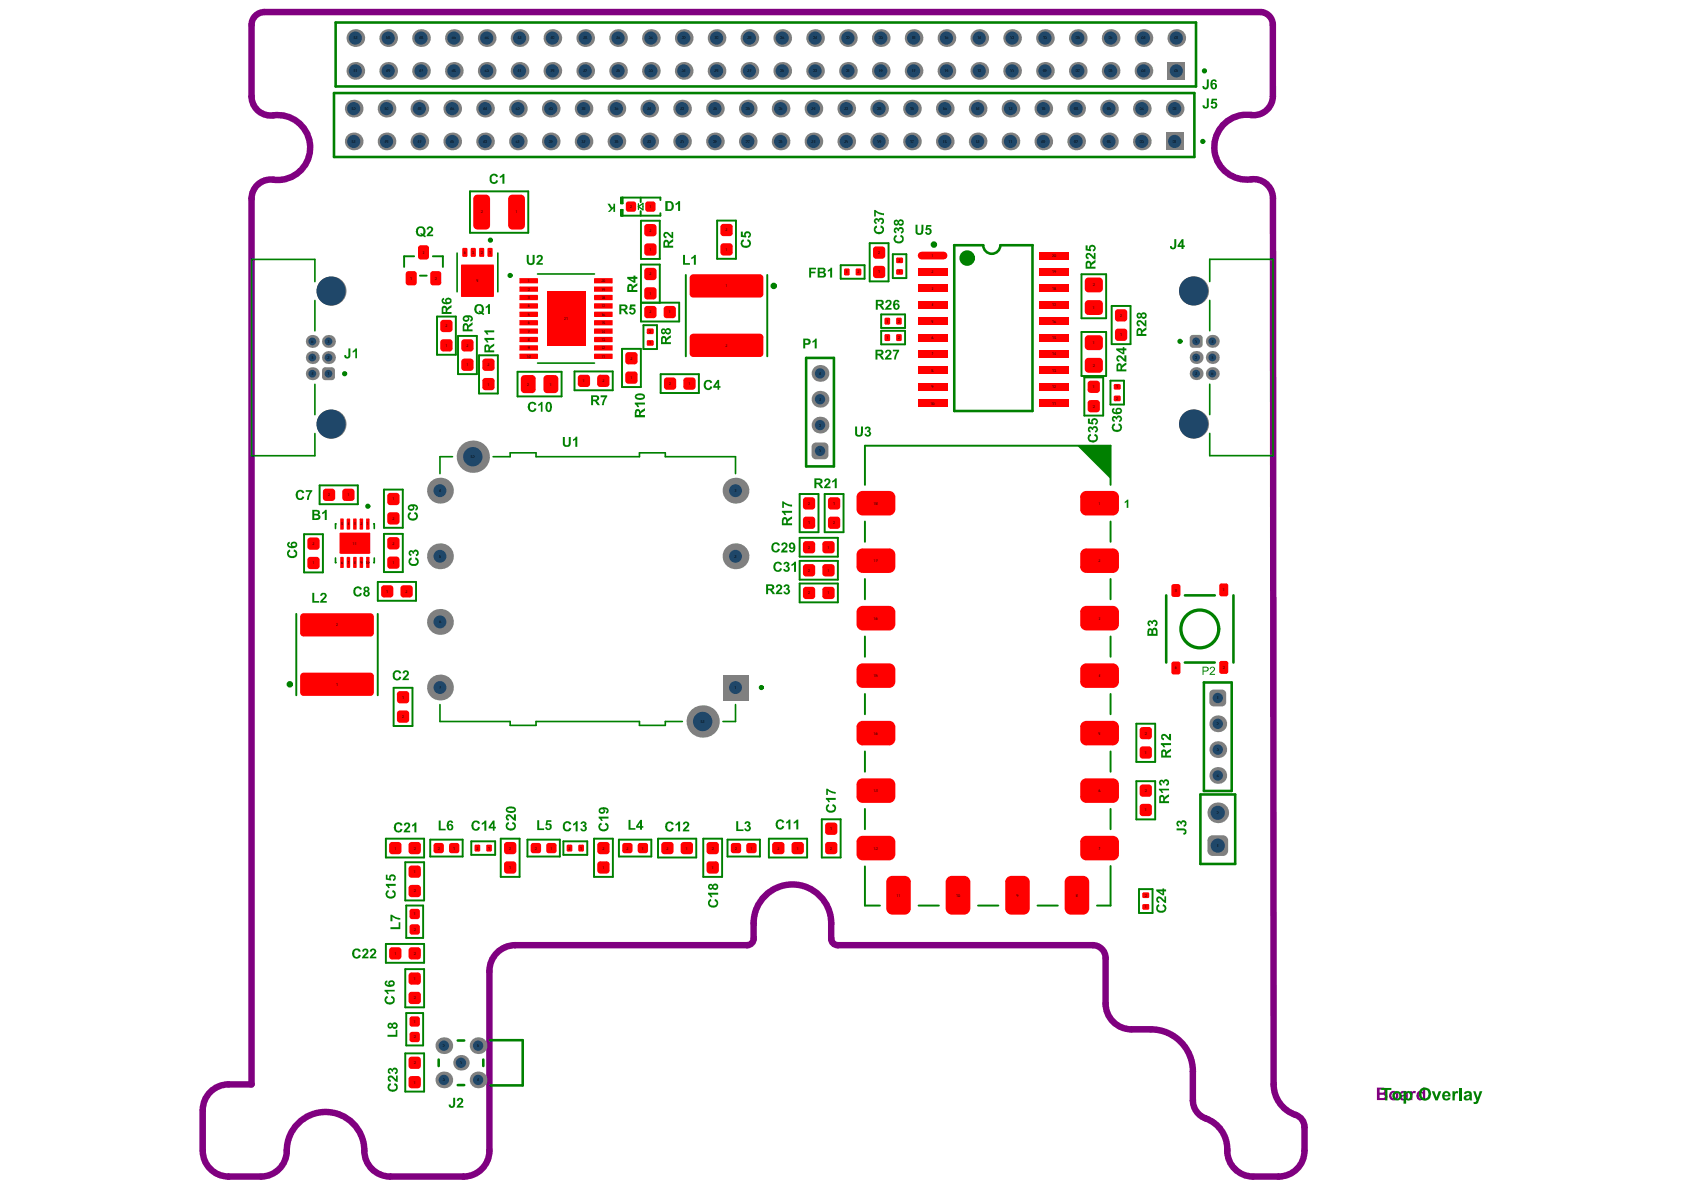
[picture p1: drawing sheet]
<svg xmlns="http://www.w3.org/2000/svg" width="297mm" height="210mm" viewBox="0 0 297 210" stroke-linecap="round" stroke-linejoin="round" font-family="sans-serif">
<defs><g id="words">
<g font-size=".7">
<text x="62.3" y="7">52</text>
<text x="68.1" y="7">50</text>
<text x="73.9" y="7">48</text>
<text x="79.7" y="7">46</text>
<text x="91.3" y="7">42</text>
<text x="97.1" y="7">40</text>
<text x="102.9" y="7">38</text>
<text x="108.7" y="7">36</text>
<text x="120.3" y="7">32</text>
<text x="126.1" y="7">30</text>
<text x="131.8" y="7">28</text>
<text x="137.6" y="7">26</text>
<text x="143.4" y="7">24</text>
<text x="149.2" y="7">22</text>
<text x="155" y="7">20</text>
<text x="160.8" y="7">18</text>
<text x="166.6" y="7">16</text>
<text x="172.4" y="7">14</text>
<text x="178.2" y="7">12</text>
<text x="184" y="7">10</text>
<text x="189.8" y="7">08</text>
<text x="195.6" y="7">06</text>
<text x="201.4" y="7">04</text>
<text x="207.1" y="7">02</text>
<text x="68.1" y="12.8">49</text>
<text x="73.9" y="12.8">47</text>
<text x="91.3" y="12.8">41</text>
<text x="97.1" y="12.8">39</text>
<text x="102.9" y="12.8">37</text>
<text x="108.7" y="12.8">35</text>
<text x="126.1" y="12.8">29</text>
<text x="131.8" y="12.8">27</text>
<text x="137.6" y="12.8">25</text>
<text x="143.4" y="12.8">23</text>
<text x="149.2" y="12.8">21</text>
<text x="155" y="12.8">19</text>
<text x="172.4" y="12.8">13</text>
<text x="184" y="12.8">09</text>
<text x="189.8" y="12.8">07</text>
<text x="195.6" y="12.8">05</text>
<text x="201.4" y="12.8">03</text>
<text x="207.1" y="12.8">01</text>
<text x="62.1" y="19.4">52</text>
<text x="67.8" y="19.4">50</text>
<text x="73.6" y="19.4">48</text>
<text x="79.4" y="19.4">46</text>
<text x="85.2" y="19.4">44</text>
<text x="91" y="19.4">42</text>
<text x="96.8" y="19.4">40</text>
<text x="102.6" y="19.4">38</text>
<text x="108.4" y="19.4">36</text>
<text x="114.2" y="19.4">34</text>
<text x="120" y="19.4">32</text>
<text x="125.8" y="19.4">30</text>
<text x="131.6" y="19.4">28</text>
<text x="137.4" y="19.4">26</text>
<text x="143.1" y="19.4">24</text>
<text x="148.9" y="19.4">22</text>
<text x="154.7" y="19.4">20</text>
<text x="160.5" y="19.4">18</text>
<text x="166.3" y="19.4">16</text>
<text x="172.1" y="19.4">14</text>
<text x="177.9" y="19.4">12</text>
<text x="183.7" y="19.4">10</text>
<text x="189.5" y="19.4">08</text>
<text x="195.3" y="19.4">06</text>
<text x="201.1" y="19.4">04</text>
<text x="206.9" y="19.4">02</text>
<text x="67.8" y="25.2">49</text>
<text x="73.6" y="25.2">47</text>
<text x="79.4" y="25.2">45</text>
<text x="85.2" y="25.2">43</text>
<text x="96.8" y="25.2">39</text>
<text x="102.6" y="25.2">37</text>
<text x="108.4" y="25.2">35</text>
<text x="114.2" y="25.2">33</text>
<text x="120" y="25.2">31</text>
<text x="125.8" y="25.2">29</text>
<text x="131.6" y="25.2">27</text>
<text x="137.4" y="25.2">25</text>
<text x="143.1" y="25.2">23</text>
<text x="148.9" y="25.2">21</text>
<text x="154.7" y="25.2">19</text>
<text x="172.1" y="25.2">13</text>
<text x="183.7" y="25.2">09</text>
<text x="195.3" y="25.2">05</text>
<text x="201.1" y="25.2">03</text>
<text x="206.9" y="25.2">01</text>
<text x="84.8" y="37.7">2</text>
<text x="90.9" y="37.7">1</text>
<text x="111.1" y="36.7">2</text>
<text x="114.6" y="36.7">1</text>
<text x="114.6" y="40.8">2</text>
<text x="128" y="40.8">2</text>
<text x="74.5" y="44.8">3</text>
<text x="81.8" y="44.8">4</text>
<text x="83.3" y="44.8">3</text>
<text x="84.8" y="44.8">2</text>
<text x="86.3" y="44.8">1</text>
<text x="114.6" y="44.3">1</text>
<text x="128" y="44.2">1</text>
<text x="154.9" y="44.8">2</text>
<text x="158.5" y="46.2">2</text>
<text x="164.3" y="45.3">1</text>
<text x="185.6" y="45.3">20</text>
<text x="72.4" y="49.3">1</text>
<text x="76.7" y="49.3">2</text>
<text x="84" y="49.8">5</text>
<text x="93.1" y="49.8">1</text>
<text x="93.1" y="51.3">2</text>
<text x="93.1" y="52.7">3</text>
<text x="106.1" y="52.7">18</text>
<text x="106.1" y="51.3">19</text>
<text x="106.1" y="49.8">20</text>
<text x="114.6" y="48.6">2</text>
<text x="114.6" y="52">1</text>
<text x="128" y="50.7">1</text>
<text x="149.2" y="48.2">1</text>
<text x="151.3" y="48.2">2</text>
<text x="154.9" y="48.2">1</text>
<text x="158.5" y="48.2">1</text>
<text x="164.3" y="48.2">2</text>
<text x="164.3" y="51.1">3</text>
<text x="185.6" y="51.1">18</text>
<text x="185.6" y="48.2">19</text>
<text x="192.8" y="50.5">2</text>
<text x="78.6" y="57.7">2</text>
<text x="93.1" y="54.2">4</text>
<text x="93.1" y="55.7">5</text>
<text x="93.1" y="57.2">6</text>
<text x="93.1" y="58.7">7</text>
<text x="99.5" y="56.4">21</text>
<text x="106.1" y="58.7">14</text>
<text x="106.1" y="57.2">15</text>
<text x="106.1" y="55.7">16</text>
<text x="106.1" y="54.2">17</text>
<text x="114.5" y="58.7">2</text>
<text x="114.6" y="55.3">2</text>
<text x="118" y="55.3">1</text>
<text x="156.3" y="56.9">1</text>
<text x="156.3" y="59.8">1</text>
<text x="158.4" y="59.8">2</text>
<text x="158.4" y="56.9">2</text>
<text x="164.3" y="59.8">6</text>
<text x="164.3" y="56.9">5</text>
<text x="164.3" y="54">4</text>
<text x="185.6" y="56.9">16</text>
<text x="185.6" y="59.8">15</text>
<text x="185.6" y="54">17</text>
<text x="192.8" y="54.5">1</text>
<text x="197.6" y="59.3">1</text>
<text x="197.6" y="55.9">2</text>
<text x="54.9" y="60.5">6</text>
<text x="54.9" y="63.3">5</text>
<text x="57.8" y="60.5">3</text>
<text x="57.8" y="63.3">2</text>
<text x="78.6" y="61.2">1</text>
<text x="82.3" y="61.2">2</text>
<text x="82.3" y="64.6">1</text>
<text x="86" y="64.6">2</text>
<text x="92.9" y="63.1">10</text>
<text x="93.1" y="60.1">8</text>
<text x="93.1" y="61.6">9</text>
<text x="106.1" y="63.1">11</text>
<text x="106.1" y="61.6">12</text>
<text x="106.1" y="60.1">13</text>
<text x="111.2" y="63.4">2</text>
<text x="114.5" y="60.7">1</text>
<text x="128" y="61.2">2</text>
<text x="164.3" y="62.7">7</text>
<text x="164.3" y="65.6">8</text>
<text x="185.6" y="62.7">14</text>
<text x="185.6" y="65.6">13</text>
<text x="192.8" y="60.7">1</text>
<text x="192.8" y="64.7">2</text>
<text x="210.8" y="63.3">2</text>
<text x="213.7" y="60.5">4</text>
<text x="54.9" y="66.2">4</text>
<text x="86" y="68">1</text>
<text x="93" y="68">2</text>
<text x="97" y="68">1</text>
<text x="102.8" y="67.4">1</text>
<text x="106.2" y="67.4">2</text>
<text x="111.2" y="66.9">1</text>
<text x="118" y="67.9">2</text>
<text x="121.4" y="67.9">1</text>
<text x="144.5" y="70.7">3</text>
<text x="144.5" y="66.1">4</text>
<text x="164.2" y="71.4">10</text>
<text x="164.3" y="68.5">9</text>
<text x="185.6" y="71.4">11</text>
<text x="185.6" y="68.5">12</text>
<text x="192.8" y="71.9">2</text>
<text x="192.8" y="68.5">1</text>
<text x="196.9" y="70.5">2</text>
<text x="196.9" y="68.5">1</text>
<text x="210.8" y="66.2">3</text>
<text x="213.7" y="66.2">6</text>
<text x="144.5" y="75.2">2</text>
<text x="83.1" y="80.8">S2</text>
<text x="57.9" y="87.5">2</text>
<text x="61.3" y="87.5">1</text>
<text x="69.2" y="88.3">1</text>
<text x="77.4" y="86.8">4</text>
<text x="129.6" y="86.8">3</text>
<text x="142.5" y="89">2</text>
<text x="147" y="89">1</text>
<text x="154.2" y="89">18</text>
<text x="193.8" y="89">1</text>
<text x="60.1" y="92.7">5</text>
<text x="61.3" y="92.7">4</text>
<text x="62.4" y="92.7">3</text>
<text x="63.6" y="92.7">2</text>
<text x="64.7" y="92.7">1</text>
<text x="69.2" y="91.7">2</text>
<text x="142.5" y="92.5">1</text>
<text x="147" y="92.5">2</text>
<text x="55.1" y="99.6">1</text>
<text x="55.1" y="96.1">2</text>
<text x="60.1" y="99.5">6</text>
<text x="61.3" y="99.5">7</text>
<text x="62.3" y="96.1">11</text>
<text x="62.4" y="99.5">8</text>
<text x="63.6" y="99.5">9</text>
<text x="64.5" y="99.5">10</text>
<text x="69.2" y="99.5">1</text>
<text x="69.2" y="96.1">2</text>
<text x="129.6" y="98.4">2</text>
<text x="142.5" y="100.8">2</text>
<text x="142.5" y="96.8">2</text>
<text x="146" y="100.8">1</text>
<text x="146" y="96.8">1</text>
<text x="154.2" y="99.1">17</text>
<text x="193.8" y="99.1">2</text>
<text x="68.1" y="104.6">1</text>
<text x="71.6" y="104.6">2</text>
<text x="142.5" y="104.8">2</text>
<text x="146" y="104.8">1</text>
<text x="207.2" y="104.4">3</text>
<text x="215.7" y="104.3">1</text>
<text x="59.3" y="110.5">2</text>
<text x="77.4" y="109.9">6</text>
<text x="154.2" y="109.3">16</text>
<text x="193.8" y="109.3">3</text>
<text x="154.2" y="119.4">15</text>
<text x="193.8" y="119.4">4</text>
<text x="207.2" y="118.1">4</text>
<text x="215.7" y="118">2</text>
<text x="59.3" y="121">1</text>
<text x="70.9" y="123.2">1</text>
<text x="70.9" y="126.6">2</text>
<text x="154.2" y="129.6">14</text>
<text x="193.8" y="129.6">5</text>
<text x="201.9" y="129.6">2</text>
<text x="214.6" y="127.9">2</text>
<text x="201.9" y="133">1</text>
<text x="154.2" y="139.7">13</text>
<text x="193.8" y="139.7">6</text>
<text x="201.9" y="143.1">1</text>
<text x="201.9" y="139.7">2</text>
<text x="214.6" y="143.6">2</text>
<text x="69.6" y="149.8">1</text>
<text x="73" y="149.8">2</text>
<text x="77.2" y="149.8">2</text>
<text x="79.9" y="149.8">1</text>
<text x="84" y="149.8">2</text>
<text x="86.1" y="149.8">1</text>
<text x="89.8" y="149.8">2</text>
<text x="94.4" y="149.8">2</text>
<text x="97.1" y="149.8">1</text>
<text x="100.3" y="149.8">2</text>
<text x="102.3" y="149.8">1</text>
<text x="106.3" y="149.8">2</text>
<text x="110.5" y="149.8">2</text>
<text x="113.2" y="149.8">1</text>
<text x="117.6" y="149.8">2</text>
<text x="121" y="149.8">1</text>
<text x="125.5" y="149.8">2</text>
<text x="129.6" y="149.8">2</text>
<text x="132.4" y="149.8">1</text>
<text x="137.1" y="149.8">2</text>
<text x="140.5" y="149.8">1</text>
<text x="146.4" y="149.8">2</text>
<text x="146.4" y="146.4">1</text>
<text x="154.2" y="149.8">12</text>
<text x="193.8" y="149.8">7</text>
<text x="73" y="154">1</text>
<text x="89.8" y="153.3">1</text>
<text x="106.3" y="153.3">1</text>
<text x="125.5" y="153.3">1</text>
<text x="73" y="157.4">2</text>
<text x="73" y="161.5">1</text>
<text x="158.2" y="158.2">11</text>
<text x="168.6" y="158.2">10</text>
<text x="179.3" y="158.2">9</text>
<text x="189.8" y="158.2">8</text>
<text x="201.9" y="158.2">2</text>
<text x="201.9" y="160.2">1</text>
<text x="73" y="164.2">2</text>
<text x="69.6" y="168.4">1</text>
<text x="73" y="168.4">2</text>
<text x="73" y="172.9">1</text>
<text x="73" y="176.3">2</text>
<text x="73" y="183.2">2</text>
<text x="73" y="180.4">1</text>
<text x="78.1" y="184.7">2</text>
<text x="73" y="187.7">2</text>
<text x="73" y="191.1">1</text>
<text x="84.2" y="190.7">4</text>
</g>
</g></defs>
<g fill="none" stroke="#800080" stroke-width="1.1">
<path d="M44.4 4.4v12.6M46.6 2.1h175.9M224.5 4.4v12.6M44.4 35.1v156.2h-4.1M224.5 34.9l.2 156.4M86.3 171.3v31.7M90.9 166.7h40.9M132.9 162.8v2.8M146.6 162.8v2.8M147.8 166.7h44.9M195 169v8M35.8 195.8v7.2"/>
<path d="M199.6 181.6h3.4M210.4 189v5.1M230.1 198.8v4.2M40.3 207.5h5.7M68.8 207.5h13M216.5 202.7v.3M221 207.5h4.5"/>
</g>
<g fill="#800080">
<path d="M248.7 192.5h.4v.2l.3-.3 .4 .1-.2 .4a.32 .32 0 0 0-.4 0 .32 .32 0 0 0-.1 .4v.7h-.4z"/>
<path d="M243.3 192.2v.5h.4a.26 .26 0 0 0 .4-.1 .26 .26 0 0 0-.2-.4zM243.3 193.1v.6h.5a.33 .33 0 0 0 .5-.3 .34 .34 0 0 0-.6-.3zM242.9 191.8h1a.57 .57 0 0 1 .7 .4 .57 .57 0 0 1-.3 .7 .62 .62 0 0 1 .4 .8 .62 .62 0 0 1-.8 .3h-1z"/>
<path d="M245.5 192.9v.2a.42 .42 0 0 0 .2 .6 .42 .42 0 0 0 .5-.4 .44 .44 0 0 0-.2-.5 .44 .44 0 0 0-.5 .1zM245 193.3a.85 .85 0 0 1 1.7 0 .85 .85 0 0 1-1.7 0z"/>
<path d="M247.3 193.5a.29 .29 0 0 0 .4 .2 .29 .29 0 0 0 .2-.4zM247.1 192.5h.2a.65 .65 0 0 1 1 .6l.1 .9h-.4l-.1-.1a.52 .52 0 0 1-.7 .2 .52 .52 0 0 1-.2-.6 .52 .52 0 0 1 .6-.4 .2 .2 0 0 0 .2-.3 .2 .2 0 0 0-.3 0l-.2 .1h-.4z"/>
<path d="M250 192.7l.2-.2a.58 .58 0 0 1 .8 .2v-.9h.4v2.2h-.4v-.1a.73 .73 0 0 1-1 0 .73 .73 0 0 1-.1-1zM250.3 192.9a.44 .44 0 0 0 0 .6 .44 .44 0 0 0 .6 .1l.1-.1a.51 .51 0 0 0 0-.5 .51 .51 0 0 0-.5-.2z"/>
</g>
<g fill="none" stroke="#800080" stroke-width="1.1">
<path d="M44.4 17a3.4 3.4 0 0 0 3.8 3.3 5.7 5.7 0 0 1 6.5 6 5.7 5.7 0 0 1-6.9 5.4 3.4 3.4 0 0 0-3.4 3.4M46.6 2.1a2.28 2.28 0 0 0-2.2 2.3M222.5 2.1a2.28 2.28 0 0 1 2 2.3M224.5 17a3.4 3.4 0 0 1-4.2 3.2 5.7 5.7 0 0 0-6.1 6 5.7 5.7 0 0 0 6.5 5.4 3.4 3.4 0 0 1 3.8 3.3M90.9 166.7a4.6 4.6 0 0 0-4.6 4.6M132.9 165.6a1.14 1.14 0 0 1-1.1 1.1M132.9 162.8a6.8 6.8 0 0 1 6.9-6.8 6.8 6.8 0 0 1 6.8 6.8M146.6 165.6a1.14 1.14 0 0 0 1.2 1.1M192.7 166.7a2.28 2.28 0 0 1 2.3 2.3M195 177a4.6 4.6 0 0 0 4.6 4.6M40.3 191.3a4.6 4.6 0 0 0-4.5 4.5M203 181.6a7.4 7.4 0 0 1 7.4 7.4"/>
<path d="M210.4 194.1a3.4 3.4 0 0 0 2.3 3.2 5.7 5.7 0 0 1 3.8 5.4M224.7 191.3a5.9 5.9 0 0 0 4.3 5.6 2.28 2.28 0 0 1 1.1 1.9M35.8 203a4.6 4.6 0 0 0 4.5 4.5M46 207.5a4.6 4.6 0 0 0 4.6-4.5 6.8 6.8 0 0 1 6.8-6.9 6.8 6.8 0 0 1 6.9 6.9 4.6 4.6 0 0 0 4.5 4.5M86.3 203a4.6 4.6 0 0 1-4.5 4.5M216.5 203a4.6 4.6 0 0 0 4.5 4.5M230.1 203a4.6 4.6 0 0 1-4.6 4.5"/>
</g>
<path d="M190.1 78.7l5.8-.1v5.9z" fill="#008000"/>
<g fill="none" stroke="#008000" stroke-width=".46">
<path d="M58.9 16.4h151.8v11.3h-151.8zM59.2 4h151.8v11.2h-151.8zM168.3 43.3h5.1M168.3 43.2v29.3h13.8v-29.3M176.5 43.3h5.7M142.2 63.1h4.9v19.2h-4.9zM205.7 105v11.9M209 116.9h5.3M209 105h5.3M217.6 105v11.9M212.4 120.4h4.9v19.1h-4.9zM211.7 140.1h6.2v12.3h-6.2z"/>
<path d="M77.4 186.9v1.1M80.7 191.4h1.2M80.7 183.5h1.2M85.2 186.9v1.1M86.4 183.5h5.8v8h-5.6"/>
</g>
<g fill="none" stroke="#008000" stroke-width=".34">
<path d="M82.9 33.8h10.3v7.3h-10.3zM109.8 34.9v1h-.3v-1h7v.4M113 34.9v.7M113 37.2v.8M113.1 38.9h3.3v6.8h-3.3zM116.5 37.6v.4h-7v-1h.3v1M126.5 38.9h3.3v6.8h-3.3zM73 45.2h-1.7v1.9M74.1 48.6h1.2M76.4 45.2h1.7v1.9M77.1 55.8h3.3v6.8h-3.3zM80.8 59.3h3.3v6.7h-3.3z"/>
<path d="M113.1 53.4h6.7v3.3h-6.7v-10h3.3v6.7M113.5 57.4h2.4v4.2h-2.4zM121 48.5v14.4M135.3 48.5v14.4M148.3 46.8h4.2v2.4h-4.2zM153.4 42.9h3.3v6.7h-3.3zM155.4 58.4h4.2v2.3h-4.2zM155.4 55.5h4.2v2.3h-4.2zM157.5 44.8h2.4v4.3h-2.4zM190.8 48.4h4.3v7.7h-4.3zM190.8 58.6h4.3v7.7h-4.3zM196.1 54h3.3v6.7h-3.3z"/>
<path d="M84.5 62.7h3.3v6.7h-3.3zM91.3 65.6h7.8v4.3h-7.8zM101.3 65.5h6.8v3.3h-6.8zM109.7 61.5h3.3v6.8h-3.3zM116.5 66h6.8v3.3h-6.8zM191.3 66.6h3.3v6.7h-3.3zM195.9 67.1h2.4v4.3h-2.4zM53.6 94.2h3.4v6.8h-3.4zM56.4 85.6h6.7v3.3h-6.7zM67.7 94.2h3.3v6.7h-3.3zM67.7 86.4h3.3v6.7h-3.3zM141 87.1h3.4v6.8h-3.4z"/>
<path d="M141 94.9h6.8v3.3h-6.8zM141 98.9h6.8v3.4h-6.8zM145.5 87.1h3.3v6.8h-3.3zM152.6 85.5v-6.9h43.3v6.9M152.6 92v3.6M195.9 92v3.6M52.3 108.3v14.3M66.6 108.3v14.3M66.6 102.6h6.8v3.4h-6.8zM141 102.9h6.8v3.3h-6.8zM152.6 102.1v3.6M152.6 112.3v3.5"/>
<path d="M195.9 102.1v3.6M195.9 112.3v3.5M69.4 121.3h3.4v6.8h-3.4zM152.6 122.4v3.6M152.6 132.5v3.6M195.9 122.4v3.6M195.9 132.5v3.6M200.4 127.7h3.4v6.7h-3.4zM200.4 137.8h3.4v6.7h-3.4zM68.1 147.9h6.7v3.4h-6.7zM71.5 152.1h3.3v6.7h-3.3zM71.7 159.7h2.9v5.7h-2.9z"/>
<path d="M75.9 148.1h5.7v3h-5.7zM83.1 148.4h4.2v2.4h-4.2zM88.3 147.9h3.3v6.8h-3.3zM93 148.1h5.8v3h-5.8zM99.4 148.4h4.2v2.4h-4.2zM104.8 147.9h3.3v6.8h-3.3zM109.2 148.1h5.7v3h-5.7zM116.1 147.9h6.7v3.4h-6.7zM124 147.9h3.4v6.8h-3.4zM128.3 148.1h5.7v3h-5.7zM135.6 147.9h6.8v3.4h-6.8zM145 144.5h3.3v6.8h-3.3z"/>
<path d="M152.6 152.8v6.9h2.6M152.6 142.7v3.6M162 159.7h3.6M172.5 159.7h3.6M183 159.7h3.6M195.9 142.7v3.6M195.9 152.8v6.9h-2.4M200.9 156.8h2.4v4.2h-2.4zM68.1 166.5h6.7v3.3h-6.7zM71.5 170.9h3.3v6.8h-3.3zM71.7 178.7h2.9v5.7h-2.9zM71.5 185.8h3.3v6.7h-3.3z"/>
</g>
<g fill="none" stroke="#008000" stroke-width=".29">
<path d="M55.5 49.7v-3.9h-11.1v34.6h11.1v-3.9M55.5 53v5.4M80.6 44.6v6.9M87.8 44.6v6.9M94.8 48.3h10.1M213.4 49.7v-4h11.2v34.7h-11.2v-3.9M213.4 53v5.3M55.5 67.8v5.3M94.8 64h10.1M213.4 67.8v5.3M59.2 98.4v.8h.1M59.3 92.4h-.1v.8"/>
<path d="M65.9 92.4h.1v.8M66 98.4v.8h-.1M79.8 80.6h-2.2v2.9M87 80.6h3v-.7h4.5v.7h18.3v-.7h4.6v.7h12.3v2.9M77.6 124.3v3h12.4v.6h4.5v-.6h18.3v.6h4.6v-.6h3M129.7 124.3v3h-2.2"/>
</g>
<path d="M112.6 36.4l.8-.5v1.1zM112.6 35.9v1.1" fill="none" stroke="#008000" stroke-width=".23"/>
<g fill="#008000">
<path d="M243.6 191.9h1.8v.3h-.7v1.9h-.4v-1.9h-.7z"/>
<path d="M252.5 192.5h.5l.4 1.1 .4-1.1h.4l-.6 1.6h-.4z"/>
<path d="M256.2 192.5h.4v.2l.2-.2h.4l-.1 .4a.34 .34 0 0 0-.4 0 .34 .34 0 0 0 0 .4l-.1 .8h-.4z"/>
<path d="M257.4 191.9h.5v2.2h-.5z"/>
<path d="M259.8 192.5h.5l.4 1.1 .3-1.1h.5l-.7 1.8a.65 .65 0 0 1-.8 .4l-.1-.3h.4l.1-.3z"/>
<path d="M107.2 35.9h.4l.4 .7 .2-.2v-.5h.3v1.5h-.3v-.7l-.6 .7h-.4l.5-.5z"/>
<path d="M198.4 88.5l.4-.4h.2v1.5h-.3v-1.1l-.3 .3z"/>
<path d="M213.4 117.8a.5 .5 0 0 1 .9 0 .5 .5 0 0 1-.4 .8l-.3 .3h.7v.1h-1l.1-.2 .3-.2a.59 .59 0 0 0 .3-.8l-.2-.1-.2 .2v.2l-.2-.1z"/>
<path d="M161.5 39.6h.3v1a.38 .38 0 0 0 .4 .5 .38 .38 0 0 0 .3-.5v-1h.4v1a.7 .7 0 0 1-.6 .8 .7 .7 0 0 1-.8-.5z"/>
<path d="M163.4 39.7h.9v.3h-.7v.3a.58 .58 0 0 1 .7 .4 .58 .58 0 0 1-.4 .7 .58 .58 0 0 1-.7-.4l.3-.1a.26 .26 0 0 0 .4 .2 .26 .26 0 0 0 0-.5v-.1l-.7 .1z"/>
<path d="M150.8 75.2h.4v1a.38 .38 0 0 0 .3 .5 .38 .38 0 0 0 .4-.5v-1h.3v1a.7 .7 0 0 1-.6 .8 .7 .7 0 0 1-.8-.6z"/>
<path d="M152.6 75.5a.5 .5 0 0 1 .7-.2 .5 .5 0 0 1 .1 .7h-.1a.54 .54 0 0 1 .1 .9 .54 .54 0 0 1-.8-.2l-.1-.2h.3a.25 .25 0 0 0 .3 .2 .25 .25 0 0 0 .2-.4 .25 .25 0 0 0-.4-.1l.1-.3a.2 .2 0 0 0 .2-.2 .2 .2 0 0 0-.2-.2 .2 .2 0 0 0-.2 .3l-.3-.1z"/>
<path d="M92.9 45h.4v.9a.37 .37 0 0 0 .2 .5 .37 .37 0 0 0 .5-.4v-1h.3v.9a.71 .71 0 0 1-.7 .9 .71 .71 0 0 1-.7-.9z"/>
<path d="M94.7 45.1l.2-.1a.57 .57 0 0 1 .8 .3 .57 .57 0 0 1-.3 .8l-.3 .3h.6v.3h-1.1v-.3l.5-.5a.46 .46 0 0 0 .2-.6h-.2l-.2 .2h-.3z"/>
<path d="M99.3 77.1h.3v.9a.38 .38 0 0 0 .4 .5 .38 .38 0 0 0 .3-.5v-.9h.4v1a.71 .71 0 0 1-.6 .7 .71 .71 0 0 1-.8-.5z"/>
<path d="M101.1 77.5l.3-.2 .1-.3h.3v1.8h-.3v-1.3l-.4 .3z"/>
<path d="M200.6 56.6a.8 .8 0 0 1 1.1 .4l.2 .1v-.6h.3v1.1l-.6-.3a.83 .83 0 0 0-.8-.5v.3l.3 .2-.1 .3a.63 .63 0 0 1-.4-1z"/>
<path d="M156.2 61.9a.6 .6 0 0 1 1-.1 .6 .6 0 0 1-.3 1l-.3 .3h.7v.3h-1.3l.2-.3 .4-.4a.43 .43 0 0 0 .1-.8l-.2 .1v.2h-.4z"/>
<path d="M157.5 61.7h1.1v.3l-.5 .7-.1 .7h-.3v-.3l.1-.5 .4-.6h-.7z"/>
<path d="M156.2 53.1a.57 .57 0 0 1 .9-.1 .57 .57 0 0 1-.1 .9l-.4 .4h.7v.3h-1.2l.1-.3 .4-.5a.38 .38 0 0 0 .3-.3 .38 .38 0 0 0-.2-.4l-.2 .1v.2h-.3z"/>
<path d="M191.6 44.8a.81 .81 0 0 1 1.2 .3l.1 .2v-.7h.3v1.2l-.3-.1-.3-.3a.71 .71 0 0 0-.8-.4v.3l.2 .1v.3a.61 .61 0 0 1-.4-.9z"/>
<path d="M191.5 43.3h.3v.6h.3a.61 .61 0 0 1 .4-.7 .61 .61 0 0 1 .8 .5 .61 .61 0 0 1-.5 .7v-.4a.3 .3 0 0 0 0-.5 .3 .3 0 0 0-.4 .2v.6l-.9-.1z"/>
<path d="M197 62.8a.84 .84 0 0 1 1.2 .4l.1 .2v-.7h.4v1.1l-.5-.2a.87 .87 0 0 0-1-.5v.3l.3 .1-.1 .3a.57 .57 0 0 1-.5-.4 .57 .57 0 0 1 .1-.6z"/>
<path d="M136.9 103.4a.58 .58 0 0 1 .9-.2 .58 .58 0 0 1-.2 1l-.3 .3h.7v.3h-1.2l.1-.4 .4-.3a.39 .39 0 0 0 .3-.3 .39 .39 0 0 0-.1-.4h-.3v.2h-.4z"/>
<path d="M138.3 103.3a.47 .47 0 0 1 .8-.2 .47 .47 0 0 1-.1 .8 .53 .53 0 0 1 .2 .8 .53 .53 0 0 1-.8 0l-.2-.4h.3a.28 .28 0 0 0 .4 .2 .28 .28 0 0 0 .1-.3 .28 .28 0 0 0-.4-.1l.1-.3a.21 .21 0 0 0 .2-.2 .21 .21 0 0 0-.2-.3 .21 .21 0 0 0-.2 .3l-.3-.1z"/>
<path d="M145.4 84.7a.59 .59 0 0 1 1-.2 .59 .59 0 0 1-.3 1l-.3 .3h.7v.3h-1.2l.2-.5 .3-.2a.39 .39 0 0 0 .3-.3 .39 .39 0 0 0-.1-.4h-.2l-.1 .3-.4-.1z"/>
<path d="M146.8 84.8l.3-.1 .2-.3h.3v1.7h-.4v-1.2l-.4 .2z"/>
<path d="M137.9 90.1h1.8v.4h-1.3l.3 .4h-.3l-.5-.5z"/>
<path d="M138 88.4h.2l.7 .5 .8 .1v.4l-.6-.1-.8-.5v.8h-.3z"/>
<path d="M204.4 139.1h1.8v.3h-1.3l.3 .5h-.3l-.2-.4-.3-.1z"/>
<path d="M204.6 137.6a.49 .49 0 0 1 .7 .2 .5 .5 0 0 1 .6-.3 .5 .5 0 0 1 .3 .6l-.1 .4-.2 .1h-.2v-.3a.27 .27 0 0 0 .2-.3 .27 .27 0 0 0-.4-.2 .27 .27 0 0 0-.1 .4l-.3-.1a.19 .19 0 0 0-.1-.2 .19 .19 0 0 0-.3 .1 .19 .19 0 0 0 .2 .3v.3a.62 .62 0 0 1-.3-1z"/>
<path d="M204.8 131.1h1.8v.3h-1.3l.2 .4h-.3l-.2-.3-.2-.1z"/>
<path d="M204.8 129.7a.74 .74 0 0 1 .8-.2 .74 .74 0 0 1 .5 .5l.1 .1v-.6h.4v1.1l-.5-.1-.4-.4a.36 .36 0 0 0-.3-.3 .36 .36 0 0 0-.4 .2l.3 .3v.3a.55 .55 0 0 1-.5-.8z"/>
<path d="M85.4 59.6h1.8v.4h-1.3l.2 .4h-.3v-.2l-.4-.3z"/>
<path d="M85.4 58.3h1.8v.3h-1.3l.2 .4h-.3l-.1-.3-.3-.1z"/>
<path d="M112 71h1.8v.4h-1.3l.2 .4h-.3l-.1-.3-.3-.2z"/>
<path d="M105.9 69.7h1.2v.3l-.2 .3-.4 .8v.4h-.3v-.2l.1-.6 .4-.6h-.8z"/>
<path d="M111.2 53.7h.9v.3h-.7v.3a.6 .6 0 0 1 .7 .8 .6 .6 0 0 1-.9 .3l-.3-.4h.4a.28 .28 0 0 0 .3 .2 .28 .28 0 0 0 .2-.4l-.1-.2h-.7z"/>
<path d="M117.1 41h.2a.86 .86 0 0 1 1 .4l.2 .1v-.6h.2v1.2l-.5-.3a.72 .72 0 0 0-.8-.5l-.1 .1a.19 .19 0 0 0 0 .3 .19 .19 0 0 0 .3 0l-.1 .3a.6 .6 0 0 1-.4-1z"/>
<path d="M75.4 40h.1a.57 .57 0 0 1 .8 .2 .57 .57 0 0 1-.2 .8l-.4 .4h.7v.3h-1.2l.2-.5 .3-.3a.39 .39 0 0 0 .3-.3 .39 .39 0 0 0-.1-.4l-.3 .1v.2l-.4-.1z"/>
<path d="M85.7 54h.2l.2-.4h.3v1.8h-.3v-1.3l-.4 .3z"/>
<path d="M143.3 60.2l.5-.5h.3v1.8h-.4v-1.3l-.4 .3z"/>
<path d="M68.3 182.5h1.5v-.8h.3v1.2h-1.8z"/>
<path d="M68.9 163.5h1.4v-.8h.3v1.2h-1.7z"/>
<path d="M68.9 161.3h.3l.5 .4 .9 .2v.4l-.8-.2-.6-.4v.8h-.3z"/>
<path d="M77.4 144.7h.3v1.5h.9v.3h-1.2z"/>
<path d="M94.8 144.7h.3v1.4h.9v.3h-1.2z"/>
<path d="M96.4 144.7h.9v.3h-.7v.3a.61 .61 0 0 1 .7 .4 .61 .61 0 0 1-.4 .7 .61 .61 0 0 1-.7-.4l.3-.1a.27 .27 0 0 0 .4 .2 .27 .27 0 0 0 .1-.4l-.2-.2-.6 .1z"/>
<path d="M110.9 144.6h.3v1.5h.9v.3h-1.2z"/>
<path d="M129.9 144.9h.3v1.4h.9v.3h-1.2z"/>
<path d="M131.4 145.1a.51 .51 0 0 1 .7-.2 .51 .51 0 0 1 .1 .7l-.1 .1a.54 .54 0 0 1 .1 .8 .54 .54 0 0 1-.8-.1l-.1-.3h.3a.25 .25 0 0 0 .3 .2 .25 .25 0 0 0 .2-.4 .25 .25 0 0 0-.4-.1l.1-.3a.2 .2 0 0 0 .2-.1 .2 .2 0 0 0-.2-.3 .2 .2 0 0 0-.2 .3l-.3-.1z"/>
<path d="M55.1 104.6h.3v1.4h.9v.3h-1.2z"/>
<path d="M56.5 104.8a.59 .59 0 0 1 1 0 .59 .59 0 0 1-.3 .9l-.3 .3h.7v.3h-1.2l.4-.6a.8 .8 0 0 0 .4-.8l-.1-.1-.3 .3h-.3z"/>
<path d="M120.5 45h.3v1.4h.9v.3h-1.2z"/>
<path d="M121.9 45.4l.4-.1 .2-.3h.2v1.7h-.3v-1.2l-.5 .2z"/>
<path d="M212.9 14h.3v1.1a.58 .58 0 0 1-.5 .7 .58 .58 0 0 1-.6-.6h.3a.24 .24 0 0 0 .3 .2 .24 .24 0 0 0 .2-.3z"/>
<path d="M212.9 17.4h.3v1.1a.55 .55 0 0 1-.5 .7 .55 .55 0 0 1-.6-.6h.4a.23 .23 0 0 0 .2 .3 .23 .23 0 0 0 .2-.4z"/>
<path d="M213.7 17.4h1v.3h-.7v.3a.59 .59 0 0 1 .7 .4 .59 .59 0 0 1-.4 .7 .59 .59 0 0 1-.7-.4l.3-.1a.29 .29 0 0 0 .4 .2 .29 .29 0 0 0 0-.5l-.1-.1-.6 .1z"/>
<path d="M207.1 42.2h.4v1.1a.56 .56 0 0 1-.5 .7 .56 .56 0 0 1-.6-.6h.3a.25 .25 0 0 0 .2 .3 .25 .25 0 0 0 .2-.4z"/>
<path d="M207.5 146.1h1.1a.55 .55 0 0 1 .7 .5 .55 .55 0 0 1-.5 .6l-.1-.3a.24 .24 0 0 0 .3-.2 .24 .24 0 0 0-.4-.2h-1.1z"/>
<path d="M207.6 144.9a.43 .43 0 0 1 .8 .1 .5 .5 0 0 1 .6-.3 .5 .5 0 0 1 .3 .7l-.1 .2-.3 .2h-.1v-.3a.26 .26 0 0 0 .2-.3 .26 .26 0 0 0-.3-.2 .26 .26 0 0 0-.2 .2v.2h-.3a.21 .21 0 0 0-.1-.3 .21 .21 0 0 0-.3 .1 .21 .21 0 0 0 .2 .3l-.1 .3a.6 .6 0 0 1-.3-.9z"/>
<path d="M79.9 193.6h.4v1.1a.58 .58 0 0 1-.5 .7 .58 .58 0 0 1-.7-.5l.4-.1a.25 .25 0 0 0 .2 .3 .25 .25 0 0 0 .2-.3z"/>
<path d="M80.6 193.9a.6 .6 0 0 1 1-.1 .6 .6 0 0 1-.2 .9l-.4 .4h.7v.3h-1.2l.3-.5a.99 .99 0 0 0 .5-.9l-.3-.1-.1 .3h-.3z"/>
<path d="M61.5 61.5h.3v1.1a.56 .56 0 0 1-.5 .7 .56 .56 0 0 1-.6-.6l.4-.1a.23 .23 0 0 0 .2 .4 .23 .23 0 0 0 .2-.4z"/>
<path d="M62.2 61.9l.5-.4h.3v1.7h-.3v-1.2l-.5 .2z"/>
<path d="M142.7 47.2h1.2v.3h-.8v.4h.7v.3h-.7v.8h-.4z"/>
<path d="M146 47.6l.3-.1 .2-.3h.3v1.8h-.4v-1.3l-.4 .3z"/>
<path d="M119.1 35.9l.6-.4h.3v1.7h-.4v-1.3l-.5 .3z"/>
<path d="M157.7 41.7l.4-.3 .1 .4a.44 .44 0 0 0-.2 .6 .44 .44 0 0 0 .5 .2 .42 .42 0 0 0 .6-.3 .42 .42 0 0 0-.3-.5l.1-.4 .1 .1a.81 .81 0 0 1 .3 1.2 .81 .81 0 0 1-1.2 .1 .77 .77 0 0 1-.4-1.1z"/>
<path d="M157.7 40.3a.43 .43 0 0 1 .8 .1 .51 .51 0 0 1 .7-.3 .51 .51 0 0 1 .2 .7l-.3 .4h-.2v-.3a.26 .26 0 0 0 .2-.4 .26 .26 0 0 0-.3-.2 .26 .26 0 0 0-.2 .4v.1l-.2-.1a.23 .23 0 0 0-.2-.2 .23 .23 0 0 0-.3 .2l.2 .2v.3a.57 .57 0 0 1-.4-.9z"/>
<path d="M154.3 39.9l.4-.1v.4a.46 .46 0 0 0-.2 .6 .46 .46 0 0 0 .7 .1 .41 .41 0 0 0 .4-.3 .41 .41 0 0 0-.3-.5l.1-.3a.82 .82 0 0 1 .5 1.1 .82 .82 0 0 1-1.2 .4l-.1-.1a.8 .8 0 0 1-.3-1.3z"/>
<path d="M154.2 38.7a.47 .47 0 0 1 .8 0 .42 .42 0 0 1 .6-.2 .59 .59 0 0 1 .3 .6 .59 .59 0 0 1-.4 .5l-.1-.4a.27 .27 0 0 0 .3-.3 .27 .27 0 0 0-.3-.2 .27 .27 0 0 0-.3 .3v.1h-.3a.21 .21 0 0 0-.1-.3 .21 .21 0 0 0-.3 .2 .21 .21 0 0 0 .3 .2l-.1 .3a.56 .56 0 0 1-.4-.8z"/>
<path d="M154.2 37h.2l.8 .5 .7 .1v.4l-.8-.2-.6-.4v.8h-.3z"/>
<path d="M196.2 74.9l.4-.2 .1 .3a.47 .47 0 0 0-.2 .6 .47 .47 0 0 0 .7 .2 .41 .41 0 0 0 .4-.4 .41 .41 0 0 0-.4-.4l.1-.3 .2 .1a.81 .81 0 0 1 .3 1 .81 .81 0 0 1-1.1 .4 .79 .79 0 0 1-.5-1.3z"/>
<path d="M196.2 73.6a.45 .45 0 0 1 .7 0 .53 .53 0 0 1 .8-.2 .53 .53 0 0 1 .1 .8l-.4 .2v-.3a.25 .25 0 0 0 .2-.3 .25 .25 0 0 0-.4-.1 .25 .25 0 0 0-.1 .3h-.3a.22 .22 0 0 0-.2-.3 .22 .22 0 0 0-.2 .2 .22 .22 0 0 0 .3 .2l-.1 .3a.59 .59 0 0 1-.4-.8z"/>
<path d="M192 76.8l.4-.3 .1 .4a.44 .44 0 0 0-.3 .6 .44 .44 0 0 0 .6 .2 .41 .41 0 0 0 .5-.4 .41 .41 0 0 0-.3-.4l.2-.3a.78 .78 0 0 1 .5 .9 .78 .78 0 0 1-.9 .6l-.1-.1a.78 .78 0 0 1-.8-.4 .78 .78 0 0 1 .1-.8z"/>
<path d="M192 75.4l.2-.2 .3 .1a.15 .15 0 0 0 .2 .1 .15 .15 0 0 0 .1-.2h.1a.58 .58 0 0 1 .8 .4 .58 .58 0 0 1-.5 .7l-.1-.3a.26 .26 0 0 0 .2-.3 .26 .26 0 0 0-.3-.2 .26 .26 0 0 0-.2 .3l-.3-.1a.19 .19 0 0 0-.3-.1 .19 .19 0 0 0 .1 .3l.1 .4a.53 .53 0 0 1-.5-.3 .53 .53 0 0 1 .1-.6z"/>
<path d="M191.9 73.8h.3v.7h.3a.6 .6 0 0 1 .7-.8 .6 .6 0 0 1 .3 1.1l-.3 .1v-.3a.3 .3 0 0 0 0-.5 .3 .3 0 0 0-.4 .2v.6l-.9-.2z"/>
<path d="M136.6 99.4a.75 .75 0 0 1 .7-.3 .75 .75 0 0 1 .6 .5l-.3 .1a.44 .44 0 0 0-.6-.3 .44 .44 0 0 0-.2 .6 .42 .42 0 0 0 .2 .6 .42 .42 0 0 0 .6-.4l.3 .1v.2a.84 .84 0 0 1-1.3 .2 .84 .84 0 0 1 0-1.3z"/>
<path d="M138.3 99.2a.52 .52 0 0 1 .7 0 .52 .52 0 0 1 .1 .6l-.1 .1a.54 .54 0 0 1 .1 .9 .54 .54 0 0 1-.8-.2l-.2-.2 .4-.1a.27 .27 0 0 0 .3 .2 .27 .27 0 0 0 .2-.3 .27 .27 0 0 0-.4-.1v-.3a.19 .19 0 0 0 .3-.2 .19 .19 0 0 0-.2-.2 .19 .19 0 0 0-.2 .2l-.4-.1z"/>
<path d="M139.6 99.5l.3-.1 .2-.3h.3v1.8h-.3v-1.3l-.5 .2z"/>
<path d="M136.2 95.9a.78 .78 0 0 1 1.4 .3h-.4a.47 .47 0 0 0-.6-.2 .47 .47 0 0 0-.2 .7 .41 .41 0 0 0 .4 .5 .41 .41 0 0 0 .4-.4l.4 .1-.1 .1a.83 .83 0 0 1-1.2 .3 .83 .83 0 0 1-.1-1.2z"/>
<path d="M137.9 95.9l.1-.1a.57 .57 0 0 1 .9 .1 .57 .57 0 0 1-.3 .9l-.3 .3h.6v.4h-1.2l.2-.5 .4-.4a.39 .39 0 0 0 .1-.7h-.1l-.2 .3h-.3z"/>
<path d="M204 159.8l.4-.3 .1 .3a.43 .43 0 0 0-.3 .6 .43 .43 0 0 0 .6 .3 .46 .46 0 0 0 .5-.3 .46 .46 0 0 0 0-.5l-.3-.1 .2-.3a.81 .81 0 0 1 .4 1 .81 .81 0 0 1-1 .5h-.1a.82 .82 0 0 1-.6-1z"/>
<path d="M204 158.3h.1a.66 .66 0 0 1 1.1 .3l.2 .2v-.7h.3v1.2l-.6-.3a.68 .68 0 0 0-.9-.4 .19 .19 0 0 0 0 .3 .19 .19 0 0 0 .3 0v.4a.61 .61 0 0 1-.5-1z"/>
<path d="M68.5 191.3l.4-.3 .1 .4a.46 .46 0 0 0-.3 .6 .46 .46 0 0 0 .7 .2 .41 .41 0 0 0 .5-.4 .41 .41 0 0 0-.4-.4l.2-.3a.7 .7 0 0 1 .3 1.1 .9 .9 0 0 1-1.2 .3 .9 .9 0 0 1-.3-1.2z"/>
<path d="M68.5 189.9l.1-.1a.96 .96 0 0 1 1.2 .5l.1-.6h.2v1.2l-.4-.2-.3-.3a.39 .39 0 0 0-.3-.3 .39 .39 0 0 0-.5 .2l.3 .2v.3a.61 .61 0 0 1-.4-.9z"/>
<path d="M68.5 188.5a.43 .43 0 0 1 .7 .2 .47 .47 0 0 1 .6-.4 .47 .47 0 0 1 .3 .5l.1 .1a.58 .58 0 0 1-.5 .6l-.1-.4a.26 .26 0 0 0 .2-.3 .26 .26 0 0 0-.3-.2 .26 .26 0 0 0-.2 .3v.2l-.2-.1a.21 .21 0 0 0-.1-.3 .21 .21 0 0 0-.3 .2 .21 .21 0 0 0 .2 .2v.4a.57 .57 0 0 1-.5-.4 .57 .57 0 0 1 .1-.6z"/>
<path d="M62.2 167.7l.1-.1a.8 .8 0 0 1 1.4 .2l-.4 .1a.47 .47 0 0 0-.6-.2 .47 .47 0 0 0-.2 .6 .41 .41 0 0 0 .4 .5 .41 .41 0 0 0 .4-.4l.4 .1a.83 .83 0 0 1-1.2 .5 .83 .83 0 0 1-.3-1.2z"/>
<path d="M63.9 167.5a.59 .59 0 0 1 1 .1 .59 .59 0 0 1-.3 .9l-.2 .3h.6v.2h-1.2l.4-.7a.5 .5 0 0 0 .3-.7h-.2l-.1 .3-.3-.1z"/>
<path d="M65.3 167.5h.1a.57 .57 0 0 1 .9 .1 .57 .57 0 0 1-.3 .8l-.3 .4h.7v.2h-1.2l.5-.7a.35 .35 0 0 0 .3-.3 .35 .35 0 0 0-.3-.4l-.1 .1v.2l-.4-.1z"/>
<path d="M69.7 145.3l.1-.1a.81 .81 0 0 1 1.2 .3l-.3 .2a.42 .42 0 0 0-.6-.3 .42 .42 0 0 0-.2 .5 .44 .44 0 0 0 .2 .6 .44 .44 0 0 0 .6-.3l.3 .2a.79 .79 0 0 1-1.1 .4 .79 .79 0 0 1-.4-1.1z"/>
<path d="M71.4 145.2l.1-.1a.56 .56 0 0 1 .8 .3 .56 .56 0 0 1-.2 .7l-.4 .4h.6v.3h-1.1v-.3l.5-.5a.41 .41 0 0 0 .3-.6l-.2-.1-.2 .1v.2h-.4z"/>
<path d="M72.7 145.5l.3-.1 .2-.3h.2v1.7h-.3v-1.3l-.4 .3z"/>
<path d="M89.4 145.1l.3-.1 .1 .3a.45 .45 0 0 0-.2 .6 .45 .45 0 0 0 .6 .2 .41 .41 0 0 0 .5-.3 .41 .41 0 0 0-.4-.5l.1-.3a.81 .81 0 0 1 .5 1 .81 .81 0 0 1-1.1 .5l-.1-.1a.8 .8 0 0 1-.3-1.3z"/>
<path d="M89.3 143.9a.83 .83 0 0 1 1.2 .3l.2 .1v-.7h.3v1.2l-.4-.1-.2-.3a.59 .59 0 0 0-.9-.3v.3h.3l-.1 .3a.58 .58 0 0 1-.4-.8z"/>
<path d="M105.7 145.4l.4-.3 .1 .4a.42 .42 0 0 0-.3 .5 .42 .42 0 0 0 .5 .3 .45 .45 0 0 0 .6-.2 .45 .45 0 0 0-.2-.6h-.1l.1-.4a.79 .79 0 0 1 .5 1.1 .79 .79 0 0 1-1.1 .4h-.1a.85 .85 0 0 1-.4-1.2z"/>
<path d="M105.6 144h1.7v.4h-1.2l.2 .4h-.3l-.1-.3-.3-.2z"/>
<path d="M125.1 158.7l.3-.1 .1 .3a.48 .48 0 0 0-.2 .7 .48 .48 0 0 0 .7 .1 .41 .41 0 0 0 .4-.4 .41 .41 0 0 0-.4-.4l.1-.3a.81 .81 0 0 1 .5 1.1 .81 .81 0 0 1-1.2 .3h-.1a.8 .8 0 0 1-.2-1.3z"/>
<path d="M124.9 157.5h1.8v.3h-1.3l.2 .5h-.3l-.1-.4-.3-.1z"/>
<path d="M145.7 142.1l.5-.3 .1 .4a.45 .45 0 0 0-.2 .6 .45 .45 0 0 0 .6 .2 .41 .41 0 0 0 .5-.3 .41 .41 0 0 0-.4-.5l.1-.4 .1 .1a.76 .76 0 0 1 .4 .9 .76 .76 0 0 1-.9 .5 .83 .83 0 0 1-.8-1.2z"/>
<path d="M145.7 140.7h1.7v.4h-1.2l.2 .4h-.3l-.1-.2-.3-.3z"/>
<path d="M145.7 139.1h.3l.6 .4 .8 .2v.3l-.7-.1-.7-.4v.7h-.3z"/>
<path d="M67.9 175.9l.4-.2 .1 .3a.43 .43 0 0 0-.2 .6 .43 .43 0 0 0 .6 .2 .41 .41 0 0 0 .5-.3 .41 .41 0 0 0-.3-.5l.1-.4a.83 .83 0 0 1 .4 1.2 .83 .83 0 0 1-1.1 .3 .82 .82 0 0 1-.5-1.2z"/>
<path d="M67.8 174.6h1.8v.3h-1.3l.3 .4h-.3l-.2-.3-.3-.2z"/>
<path d="M68.1 157.2l.4-.2 .1 .4a.44 .44 0 0 0-.2 .5 .44 .44 0 0 0 .5 .3 .45 .45 0 0 0 .5-.3 .45 .45 0 0 0-.1-.5h-.1l.1-.4 .2 .1a.84 .84 0 0 1 .1 1.2 .84 .84 0 0 1-1.3 0l-.1-.1a.78 .78 0 0 1-.1-1z"/>
<path d="M68.1 155.9h1.7v.4h-1.3l.3 .4h-.3l-.2-.4-.2-.1z"/>
<path d="M68.1 154.3h.2v.6l.4 .1a.58 .58 0 0 1 .5-.8 .58 .58 0 0 1 .6 .7l-.1 .4-.2 .1h-.2v-.4a.28 .28 0 0 0 .2-.4 .28 .28 0 0 0-.5 0l-.1 .1 .1 .6-.9-.1z"/>
<path d="M83.4 145a.78 .78 0 0 1 1.3 .3h-.4a.45 .45 0 0 0-.6-.2 .45 .45 0 0 0-.2 .6 .41 .41 0 0 0 .4 .5 .41 .41 0 0 0 .4-.4l.3 .2a.79 .79 0 0 1-1 .4 .79 .79 0 0 1-.4-1z"/>
<path d="M85 145.2l.3-.2 .2-.3h.3v1.8h-.4v-1.2l-.4 .2z"/>
<path d="M99.5 145.1a.78 .78 0 0 1 1.3 .3h-.4a.47 .47 0 0 0-.6-.1 .47 .47 0 0 0-.2 .6 .41 .41 0 0 0 .4 .5 .41 .41 0 0 0 .4-.4l.3 .2a.78 .78 0 0 1-1 .4 .78 .78 0 0 1-.4-1z"/>
<path d="M101.1 145.3l.3-.2 .2-.2h.3v1.7h-.4v-1.2l-.4 .2z"/>
<path d="M102.5 145.1v-.1a.5 .5 0 0 1 .8 0 .5 .5 0 0 1-.1 .7 .51 .51 0 0 1 .2 .7 .51 .51 0 0 1-.6 .2h-.2l-.2-.4 .3-.1a.27 .27 0 0 0 .4 .2 .27 .27 0 0 0 .1-.4 .27 .27 0 0 0-.4-.1v-.3a.21 .21 0 0 0 .3-.1 .21 .21 0 0 0-.2-.3 .21 .21 0 0 0-.2 .3l-.3-.1z"/>
<path d="M117.4 145.3l.1-.1a.82 .82 0 0 1 1.4 .2l-.4 .1a.47 .47 0 0 0-.6-.2 .47 .47 0 0 0-.2 .7 .41 .41 0 0 0 .4 .4 .41 .41 0 0 0 .4-.4l.4 .1-.2 .2a.81 .81 0 0 1-1 .2 .81 .81 0 0 1-.3-1z"/>
<path d="M119.1 145.4l.6-.5h.3v1.7h-.4v-1.2l-.4 .3z"/>
<path d="M120.5 145.1a.6 .6 0 0 1 1 0 .6 .6 0 0 1-.3 .9l-.3 .4h.7v.2h-1.2l.1-.4 .4-.3a.41 .41 0 0 0 .2-.7h-.2l-.1 .2h-.4z"/>
<path d="M137 144.8l.1-.1a.74 .74 0 0 1 1.2 .3l-.3 .1a.43 .43 0 0 0-.6-.2 .43 .43 0 0 0-.2 .5 .42 .42 0 0 0 .2 .6 .42 .42 0 0 0 .6-.3l.3 .1a.8 .8 0 0 1-1.1 .5 .8 .8 0 0 1-.3-1.2z"/>
<path d="M138.7 145l.3-.1 .1-.3h.3v1.7h-.3v-1.3l-.4 .3z"/>
<path d="M140 145l.5-.4h.3v1.7h-.3v-1.3l-.5 .3z"/>
<path d="M93.3 71.1l.1-.1a.81 .81 0 0 1 1.2 .4l-.4 .1a.43 .43 0 0 0-.6-.3 .43 .43 0 0 0-.1 .7 .41 .41 0 0 0 .4 .4 .41 .41 0 0 0 .4-.3l.3 .1-.1 .3-.3 .2a.9 .9 0 0 1-1-.4 .9 .9 0 0 1 .1-1z"/>
<path d="M94.9 71.3l.3-.1 .2-.3h.3v1.7h-.3v-1.2l-.5 .2z"/>
<path d="M72.1 90.5l.3-.2 .1 .4a.42 .42 0 0 0-.3 .5 .42 .42 0 0 0 .6 .3 .44 .44 0 0 0 .5-.2 .44 .44 0 0 0-.1-.6l-.2-.1 .2-.3a.77 .77 0 0 1 .5 1 .77 .77 0 0 1-.9 .5h-.2a.86 .86 0 0 1-.5-1.3z"/>
<path d="M62.4 103.8l.2-.1a.72 .72 0 0 1 .7-.3 .72 .72 0 0 1 .5 .5l-.3 .2a.42 .42 0 0 0-.5-.3 .42 .42 0 0 0-.3 .5 .44 .44 0 0 0 .2 .6 .44 .44 0 0 0 .6-.3l.3 .1a.82 .82 0 0 1-1.1 .4 .82 .82 0 0 1-.3-1.2z"/>
<path d="M52.4 86.6a.74 .74 0 0 1 1.3 .3l-.4 .1a.45 .45 0 0 0-.6-.2 .45 .45 0 0 0-.2 .6 .42 .42 0 0 0 .4 .5 .42 .42 0 0 0 .4-.3l.4 .1a.82 .82 0 0 1-1.1 .4 .82 .82 0 0 1-.4-1.2z"/>
<path d="M53.9 86.5h1.2v.2l-.5 .6-.2 .9h-.2v-.4l.5-1.1h-.8z"/>
<path d="M50.7 97.2l.4-.3 .1 .4a.47 .47 0 0 0-.2 .6 .47 .47 0 0 0 .7 .2 .41 .41 0 0 0 .4-.4 .41 .41 0 0 0-.3-.4l.1-.4a.82 .82 0 0 1 .4 1.2 .82 .82 0 0 1-1.2 .3 .88 .88 0 0 1-.4-1.2z"/>
<path d="M130.8 42.4l.3-.2 .2 .3a.47 .47 0 0 0-.2 .7 .47 .47 0 0 0 .6 .1 .41 .41 0 0 0 .4-.3 .41 .41 0 0 0-.3-.5l.1-.3 .2 .1a.79 .79 0 0 1 .3 1.1 .79 .79 0 0 1-1.1 .3 .78 .78 0 0 1-.5-1.3z"/>
<path d="M130.7 40.9h.3v.6h.3a.59 .59 0 0 1 .4-.7 .59 .59 0 0 1 .7 .3 .59 .59 0 0 1-.3 .8l-.2 .1v-.4a.26 .26 0 0 0 .2-.4 .26 .26 0 0 0-.4-.1l-.2 .2 .1 .6-.9-.1z"/>
<path d="M124.2 67.3l.6-.3a.72 .72 0 0 1 .8 .5l-.3 .1a.42 .42 0 0 0-.5-.3 .42 .42 0 0 0-.3 .5 .49 .49 0 0 0 .1 .5 .49 .49 0 0 0 .5 .2l.2-.4 .3 .1a.8 .8 0 0 1-1 .5 .8 .8 0 0 1-.5-1z"/>
<path d="M72.2 98.5l.4-.2v.4a.45 .45 0 0 0-.2 .6 .45 .45 0 0 0 .6 .2 .41 .41 0 0 0 .6-.3 .41 .41 0 0 0-.4-.5l.1-.4a.8 .8 0 0 1 .5 1.1 .8 .8 0 0 1-1 .4 .81 .81 0 0 1-.6-1.3z"/>
<path d="M72.1 97.3a.47 .47 0 0 1 .8 0 .48 .48 0 0 1 .6-.4 .48 .48 0 0 1 .4 .6l-.2 .5-.3 .1-.1-.3a.27 .27 0 0 0 .2-.4 .27 .27 0 0 0-.4-.1 .27 .27 0 0 0-.1 .4l-.2-.1a.21 .21 0 0 0-.2-.3 .21 .21 0 0 0-.2 .2 .21 .21 0 0 0 .2 .2l-.1 .4a.56 .56 0 0 1-.4-.8z"/>
<path d="M69.5 118.5a.78 .78 0 0 1 1.3 .3h-.4a.47 .47 0 0 0-.6-.2 .47 .47 0 0 0-.2 .7 .41 .41 0 0 0 .4 .4 .41 .41 0 0 0 .4-.4l.3 .2a.75 .75 0 0 1-.9 .5 .75 .75 0 0 1-.5-.9v-.3z"/>
<path d="M71.1 118.5a.57 .57 0 0 1 1 0 .57 .57 0 0 1-.3 .8l-.3 .4h.6v.3h-1.1l.1-.4 .4-.4a.48 .48 0 0 0 .2-.7h-.2l-.1 .3h-.4z"/>
<path d="M86.5 31a.82 .82 0 0 1 1.4 .1l-.4 .1a.47 .47 0 0 0-.6-.2 .47 .47 0 0 0-.2 .7 .41 .41 0 0 0 .4 .4 .41 .41 0 0 0 .4-.3l.4 .1-.1 .2a.79 .79 0 0 1-1.1 .2 .79 .79 0 0 1-.3-1z"/>
<path d="M88.2 31.1h.1l.4-.4h.3v1.7h-.4v-1.3l-.4 .3z"/>
<path d="M202.6 109.5l.4-.1 .2 .3a.56 .56 0 0 1 1-.1 .56 .56 0 0 1-.5 .9v-.3a.27 .27 0 0 0 .1-.4 .27 .27 0 0 0-.3-.1 .27 .27 0 0 0-.1 .4l-.3-.1a.19 .19 0 0 0-.1-.2 .19 .19 0 0 0-.3 .1 .19 .19 0 0 0 .1 .2v.4a.62 .62 0 0 1-.2-1z"/>
<path d="M56.8 90.4l.4-.2 .1-.3h.3v1.8h-.3v-1.2l-.5 .2z"/>
<path d="M246.1 193a.56 .56 0 0 0 .4 .8 .55 .55 0 0 0 .3-.5 .55 .55 0 0 0-.4-.5zM245.5 193.3a.85 .85 0 0 1 1.7 0 .85 .85 0 0 1-1.7 0z"/>
<path d="M247.6 192.5h.4v.2a.69 .69 0 0 1 .8-.1 .69 .69 0 0 1 .3 .8v.1a.6 .6 0 0 1-.4 .6 .6 .6 0 0 1-.7-.2v.8h-.4zM248.1 192.9a.61 .61 0 0 0 .2 .9 .54 .54 0 0 0 .4-.5 .54 .54 0 0 0-.4-.5z"/>
<path d="M250.8 192.5v.5a.63 .63 0 0 0 .7 .8 .63 .63 0 0 0 .4-1 .61 .61 0 0 0-.4-.5 .61 .61 0 0 0-.7 .2zM250.6 192.1l.6-.3a1.12 1.12 0 0 1 1.3 .9 1.12 1.12 0 0 1-.9 1.3 1.12 1.12 0 0 1-1.3-.7v-.7z"/>
<path d="M254.9 192.9l-.1 .3h.6a.34 .34 0 0 0-.1-.4 .34 .34 0 0 0-.4 .1zM254.5 192.7l.1-.1a.77 .77 0 0 1 .9 0 .77 .77 0 0 1 .3 .8h-1a.33 .33 0 0 0 .2 .4 .33 .33 0 0 0 .4-.2h.4l-.1 .3a.79 .79 0 0 1-1 .1 .79 .79 0 0 1-.2-1.1z"/>
<path d="M258.6 193.5a.29 .29 0 0 0 .4 .3 .29 .29 0 0 0 .1-.5zM258.3 192.7l.6-.3a.61 .61 0 0 1 .7 .7l.1 1-.6-.1a.51 .51 0 0 1-.9-.2 .51 .51 0 0 1 .6-.6l.3-.1a.26 .26 0 0 0-.2-.3 .26 .26 0 0 0-.3 .2l-.4-.1z"/>
<path d="M212.3 117.8v.5h.4a.26 .26 0 0 0 .3-.3 .26 .26 0 0 0-.3-.2zM212.1 117.6h.6a.45 .45 0 0 1 .5 .5 .45 .45 0 0 1-.6 .4h-.3v.5h-.2z"/>
<path d="M200.8 58.3v.6h.4v-.6l-.1-.1zM200.5 58.1a.49 .49 0 0 1 .6-.2 .49 .49 0 0 1 .4 .4l.7-.6v.5l-.7 .4v.3h.7v.4h-1.7z"/>
<path d="M200.8 55.7a.2 .2 0 0 0 .4 0 .2 .2 0 0 0-.4 0zM201.5 55.7a.26 .26 0 0 0 .5 0 .26 .26 0 0 0-.5 0zM200.6 55.3a.45 .45 0 0 1 .7 .1 .53 .53 0 0 1 .8-.1 .53 .53 0 0 1 0 .8 .53 .53 0 0 1-.8-.1 .47 .47 0 0 1-.7 0 .47 .47 0 0 1 0-.7z"/>
<path d="M154.8 62v.4h.3a.24 .24 0 0 0 .4-.2 .24 .24 0 0 0-.4-.2zM154.4 61.7h.8a.51 .51 0 0 1 .7 .3 .51 .51 0 0 1-.5 .7l.3 .2 .3 .5h-.4l-.7-.7h-.1v.7h-.4z"/>
<path d="M154.8 53.2v.4h.4a.25 .25 0 0 0 .3-.2 .25 .25 0 0 0-.3-.2zM154.5 52.9h.7a.5 .5 0 0 1 .7 .4 .5 .5 0 0 1-.5 .6l.3 .1 .3 .6h-.4l-.6-.7h-.2v.7h-.3z"/>
<path d="M157.7 53.1a.52 .52 0 0 1 .6-.2 .52 .52 0 0 1 .4 .4h-.4a.23 .23 0 0 0-.3-.1 .23 .23 0 0 0-.1 .3l-.1 .1a.55 .55 0 0 1 .8 .3 .55 .55 0 0 1-.3 .7 .55 .55 0 0 1-.7-.4l-.1-.6zM157.9 54a.28 .28 0 0 0 .5 0 .28 .28 0 0 0-.5 0z"/>
<path d="M191.8 46.5v.5h.4v-.6h-.3zM191.6 46.2a.51 .51 0 0 1 .5-.2 .51 .51 0 0 1 .4 .5l.2-.3 .5-.4v.5l-.5 .3-.2 .3v.1h.7v.4h-1.7z"/>
<path d="M197.2 64.5v.7h.4v-.5a.23 .23 0 0 0-.1-.2 .23 .23 0 0 0-.3 0zM197 64.2a.56 .56 0 0 1 .9 .3l.1-.2 .7-.4v.5l-.8 .5v.3h.8v.3h-1.8z"/>
<path d="M197.4 61.8l.6 .4v-.4zM196.9 61.5h1.1v-.3h.3v.3h.4v.3h-.4v.7h-.3l-1.1-.8z"/>
<path d="M135.5 103.4v.4h.3a.26 .26 0 0 0 .4-.2 .26 .26 0 0 0-.3-.2zM135.1 103.1h.8a.5 .5 0 0 1 .7 .4 .5 .5 0 0 1-.5 .6l.3 .2 .3 .5h-.4l-.5-.7h-.3v.7h-.4z"/>
<path d="M144 84.7v.4h.3a.27 .27 0 0 0 .5-.2 .26 .26 0 0 0-.4-.2zM143.7 84.4h.8a.5 .5 0 0 1 .6 .4 .5 .5 0 0 1-.5 .6l.3 .2 .3 .5h-.4l-.5-.7h-.3v.7h-.3z"/>
<path d="M138.3 91.7l-.1 .6h.5v-.6l-.2-.1zM138 91.4a.49 .49 0 0 1 .5-.2 .49 .49 0 0 1 .4 .5l.8-.6v.4l-.7 .5v.3h.7v.3h-1.8z"/>
<path d="M204.8 140.7v.6h.4v-.6l-.2-.1zM204.5 140.4a.52 .52 0 0 1 .6-.2 .52 .52 0 0 1 .4 .5l.1-.2 .6-.4v.4l-.7 .6v.2h.7v.4h-1.7z"/>
<path d="M205.1 132.6v.7h.4v-.7zM204.9 132.4a.56 .56 0 0 1 .9 .2l.2-.2 .6-.3v.4l-.8 .5v.3h.8v.3h-1.8z"/>
<path d="M85.8 61.1l-.1 .7h.4v-.6zM85.4 61a.54 .54 0 0 1 .6-.2 .54 .54 0 0 1 .4 .4l.2-.3 .6-.3v.4l-.8 .6v.2h.8v.4h-1.8z"/>
<path d="M112.3 72.6v.6h.4v-.6l-.1-.1zM112 72.4a.49 .49 0 0 1 .6-.2 .49 .49 0 0 1 .4 .4l.2-.3 .6-.3v.5l-.8 .5v.2h.8v.4h-1.8z"/>
<path d="M112.3 69.9l.1 .2 .4 .1a.46 .46 0 0 0 .7-.4l-1-.1zM112.1 69.6l.4-.2a.76 .76 0 0 1 .9 0 .76 .76 0 0 1 .3 .9l-.3 .2h-.7a.62 .62 0 0 1-.6-.2 .62 .62 0 0 1 0-.7z"/>
<path d="M82 57.4l-.1 .7h.5v-.6l-.1-.2zM81.7 57.2a.49 .49 0 0 1 .5-.2 .49 .49 0 0 1 .4 .5l.8-.7v.5l-.7 .5v.3h.7v.3h-1.8z"/>
<path d="M82 56a.29 .29 0 0 0 .2 .4 .29 .29 0 0 0 .3-.4zM81.7 55.8l.4-.2h.5a.6 .6 0 0 1 .7 .4 .6 .6 0 0 1-.2 .7h-.2v-.3a.26 .26 0 0 0 .2-.4 .26 .26 0 0 0-.4 0 .53 .53 0 0 1-.3 .8 .53 .53 0 0 1-.7-.4l-.1-.3z"/>
<path d="M116.9 59.7v.7h.4v-.5a.23 .23 0 0 0-.1-.2 .23 .23 0 0 0-.3 0zM116.7 59.4a.57 .57 0 0 1 .9 .3l.3-.3 .4-.3v.4l-.7 .6v.3h.7v.3h-1.7v-1.2z"/>
<path d="M116.8 58.4a.25 .25 0 0 0 .5 0 .25 .25 0 0 0-.5 0zM117.5 58.4a.3 .3 0 0 0 .6 0 .3 .3 0 0 0-.6 0zM116.7 58.1l.1-.2h.4l.2 .3a.53 .53 0 0 1 .7-.2 .53 .53 0 0 1 .2 .7 .53 .53 0 0 1-.7 .2l-.2-.2a.49 .49 0 0 1-.7 .1 .49 .49 0 0 1 0-.7z"/>
<path d="M104.6 70v.5h.4a.24 .24 0 0 0 .3-.2 .24 .24 0 0 0-.3-.3zM104.3 69.7h.8a.5 .5 0 0 1 .6 .4 .5 .5 0 0 1-.5 .6l.6 .8a.74 .74 0 0 1-.7-.5l-.2-.2h-.3v.7h-.3z"/>
<path d="M78.2 54.4v.6h.4v-.6l-.2-.1zM78 54.1a.53 .53 0 0 1 .5-.2 .53 .53 0 0 1 .4 .5l.1-.2 .6-.4v.4l-.7 .6v.2h.7v.4h-1.7z"/>
<path d="M78 52.7l.3-.2 .1 .4a.22 .22 0 0 0-.3 .3 .22 .22 0 0 0 .4 .1l.2 .1a.54 .54 0 0 1 .1-.8 .54 .54 0 0 1 .7 .1 .58 .58 0 0 1 .1 .7 .58 .58 0 0 1-.7 .2h-.2a.62 .62 0 0 1-.8-.6zM78.8 52.9a.29 .29 0 0 0 .3 .4 .29 .29 0 0 0 .1-.5z"/>
<path d="M109.6 54v.5h.3a.26 .26 0 0 0 .4-.2 .26 .26 0 0 0-.3-.3zM109.2 53.7h.9a.5 .5 0 0 1 .6 .4 .5 .5 0 0 1-.5 .6l.3 .2 .3 .5h-.4l-.5-.7h-.3v.7h-.4z"/>
<path d="M111 50.5v.7h.4v-.7zM110.7 50.2a.58 .58 0 0 1 1 .3l.2-.3 .5-.3v.4l-.7 .6v.3h.7v.3h-1.8z"/>
<path d="M111.2 49.2l.5 .3v-.3zM110.6 48.8h1.1v-.2h.4v.2h.3v.4h-.3v.7h-.3l-1.2-.8z"/>
<path d="M117.4 42.7l-.1 .6h.5v-.5l-.2-.2zM117.1 42.5a.49 .49 0 0 1 .5-.2 .49 .49 0 0 1 .4 .5l.7-.7v.5l-.7 .5v.2h.7v.4h-1.7z"/>
<path d="M73.9 40.3l-.2 .3a.52 .52 0 0 0 .1 .6 .52 .52 0 0 0 .5 .2l-.2-.1 .1-.2 .4 .1a.56 .56 0 0 0 0-.7 .56 .56 0 0 0-.7-.2zM73.5 40.2l.5-.3a.94 .94 0 0 1 1 .5 .94 .94 0 0 1-.2 1.1l.3 .1-.1 .3-.5-.2a.89 .89 0 0 1-1-.3 .89 .89 0 0 1-.1-1z"/>
<path d="M84.1 54.1l-.1 .2a.52 .52 0 0 0 .1 .6 .52 .52 0 0 0 .5 .2l-.1-.1v-.2l.2 .1a.21 .21 0 0 0 .2-.1 .21 .21 0 0 0 .1-.2 .5 .5 0 0 0-.3-.6 .5 .5 0 0 0-.6 .1zM83.9 53.8l.3-.1a.93 .93 0 0 1 1 .4 .93 .93 0 0 1-.1 1.1l.3 .1-.1 .3-.4-.2a.97 .97 0 0 1-1.1-.4 .97 .97 0 0 1 .1-1.2z"/>
<path d="M142 60v.5h.3a.27 .27 0 0 0 .3-.2 .27 .27 0 0 0-.3-.3zM141.7 59.7h.6a.57 .57 0 0 1 .7 .6 .57 .57 0 0 1-.7 .5h-.3v.7h-.3z"/>
<path d="M68.6 180.9a.25 .25 0 0 0 .5 0 .25 .25 0 0 0-.5 0zM69.3 180.9a.25 .25 0 0 0 .5 0 .25 .25 0 0 0-.5 0zM68.5 180.5a.45 .45 0 0 1 .7 .1 .54 .54 0 0 1 .8-.1 .54 .54 0 0 1 0 .8 .54 .54 0 0 1-.8-.1 .47 .47 0 0 1-.7 .1 .47 .47 0 0 1 0-.7z"/>
<path d="M78.9 144.9h.2a.55 .55 0 0 1 .8 .2l-.3 .1a.22 .22 0 0 0-.3-.2 .22 .22 0 0 0-.1 .3l-.1 .2a.54 .54 0 0 1 .8 .3 .54 .54 0 0 1-.4 .7 .81 .81 0 0 1-.7-1.2zM79.2 145.6a.31 .31 0 0 0 0 .5 .31 .31 0 0 0 .4 0v-.4z"/>
<path d="M112.9 145.1l-.4 .6h.4zM113 144.6h.2v1.1h.3v.3h-.3v.4h-.3v-.4h-.7v-.3z"/>
<path d="M213.6 14.2a.58 .58 0 0 1 .6-.2 .58 .58 0 0 1 .5 .4h-.4a.29 .29 0 0 0-.4 0 .29 .29 0 0 0 0 .4 .56 .56 0 0 1 .8 .3 .56 .56 0 0 1-.6 .7 .99 .99 0 0 1-.5-1.4zM213.9 14.9a.31 .31 0 0 0 0 .4 .31 .31 0 0 0 .4 .1v-.4l-.1-.1z"/>
<path d="M208.4 42.7l-.3 .6h.3zM208.5 42.2h.3v1.1h.2v.3h-.2v.3h-.4v-.3h-.7v-.3z"/>
<path d="M144.6 47.5v.4h.3a.23 .23 0 0 0 .4-.2 .23 .23 0 0 0-.4-.2zM144.6 48.2v.5h.4a.26 .26 0 0 0 .3-.3 .26 .26 0 0 0-.4-.2zM144.2 47.2h.8a.44 .44 0 0 1 .6 .3 .44 .44 0 0 1-.2 .5 .49 .49 0 0 1 .3 .6 .49 .49 0 0 1-.6 .4h-.9z"/>
<path d="M117.8 35.8v1.1h.5l.2-.2v-.4a.38 .38 0 0 0-.1-.4 .38 .38 0 0 0-.4-.1zM117.4 35.5h.6a.89 .89 0 0 1 .8 .5 .89 .89 0 0 1-.2 1l-.3 .2h-.9z"/>
<path d="M157.9 39.3a.21 .21 0 0 0 .4 0 .21 .21 0 0 0-.4 0zM158.6 39.2a.27 .27 0 0 0 .5 0 .27 .27 0 0 0-.5 0zM157.7 38.9a.43 .43 0 0 1 .8 .1 .5 .5 0 0 1 .6-.3 .5 .5 0 0 1 .3 .6 .48 .48 0 0 1-.4 .5 .48 .48 0 0 1-.5-.3 .43 .43 0 0 1-.5 .3 .43 .43 0 0 1-.3-.5z"/>
<path d="M196.2 72.1l.3-.2 .1 .4a.23 .23 0 0 0-.2 .3 .23 .23 0 0 0 .4 .1h.1a.54 .54 0 0 1 .3-.8 .54 .54 0 0 1 .7 .7 .93 .93 0 0 1-1.4 .4 .57 .57 0 0 1-.3-.9zM197 72.5a.3 .3 0 0 0 .6 0 .3 .3 0 0 0-.6 0z"/>
<path d="M139.5 96.1a.31 .31 0 0 0 0 .4 .31 .31 0 0 0 .4 0 .29 .29 0 0 0 0-.4 .29 .29 0 0 0-.4 0zM139.3 95.8a.73 .73 0 0 1 .9 .1 .73 .73 0 0 1 .1 .9 .57 .57 0 0 1-.4 .6 .57 .57 0 0 1-.7-.4h.3a.26 .26 0 0 0 .3 .1 .26 .26 0 0 0 .1-.3v-.1a.56 .56 0 0 1-.7-.2 .56 .56 0 0 1 .1-.7z"/>
<path d="M204.5 157.2l.5 .4v-.4zM203.9 156.9h1.1v-.2h.3v.2h.4v.3h-.4v.7h-.3l-1.1-.7z"/>
<path d="M89.5 142.8a.82 .82 0 0 0 1 .2l.2-.1a.46 .46 0 0 0-.6-.3zM89.3 142.5l.3-.2 .6-.1a.65 .65 0 0 1 .8 .8l-.2 .3-.8 .1a.6 .6 0 0 1-.7-.2 .6 .6 0 0 1 0-.7z"/>
<path d="M105.9 142.9l-.1 .1a.3 .3 0 0 0 .5 .3 .3 .3 0 0 0 0-.5zM105.8 142.5l.5-.1h.3a.57 .57 0 0 1 .7 .4 .57 .57 0 0 1-.4 .7v-.3a.22 .22 0 0 0 .2-.3 .22 .22 0 0 0-.3-.1l-.2-.1a.56 .56 0 0 1-.2 .9 .56 .56 0 0 1-.8-.4v-.4z"/>
<path d="M125.2 156.4a.2 .2 0 0 0 .4 0 .2 .2 0 0 0-.4 0zM125.9 156.4a.28 .28 0 0 0 .5 0 .28 .28 0 0 0-.5 0zM125 156a.51 .51 0 0 1 .8 .1 .54 .54 0 0 1 .8 0 .54 .54 0 0 1-.3 .8h-.4a.15 .15 0 0 0-.1-.1 .15 .15 0 0 0-.2 .1 .54 .54 0 0 1-.6-.2 .54 .54 0 0 1 0-.7z"/>
<path d="M67.9 173.1l.4-.2v.4a.25 .25 0 0 0-.1 .3 .25 .25 0 0 0 .3 .1h.1a.54 .54 0 0 1 .2-.8 .54 .54 0 0 1 .8 .3 .71 .71 0 0 1-.2 .7 .71 .71 0 0 1-.8 .2h-.1a.64 .64 0 0 1-.6-1zM68.8 173.3l-.1 .1a.37 .37 0 0 0 .3 .3 .37 .37 0 0 0 .4-.3 .39 .39 0 0 0-.6-.1z"/>
<path d="M86.9 145.3l-.4 .5h.4zM86.9 144.7h.3v1.1h.3v.3h-.3v.4h-.3v-.4h-.7v-.3z"/>
<path d="M96.6 71.2v.4a.52 .52 0 0 0 .2 .8l.2-.4v-.6a.2 .2 0 0 0-.1-.2 .2 .2 0 0 0-.3 0zM96.3 71.1a.59 .59 0 0 1 .7-.2 .59 .59 0 0 1 .4 .7v.3a.58 .58 0 0 1-.4 .7 .58 .58 0 0 1-.7-.3l-.1-.8z"/>
<path d="M72.2 89.4a.3 .3 0 0 0 .2 .4 .3 .3 0 0 0 .4-.2l.1-.1-.3-.2zM72 89.2l.3-.2 .6-.1a.62 .62 0 0 1 .7 .3 .62 .62 0 0 1-.1 .8h-.2v-.2a.29 .29 0 0 0 .1-.4 .29 .29 0 0 0-.4-.1h-.1a.51 .51 0 0 1 0 .7 .51 .51 0 0 1-.7 0 .49 .49 0 0 1-.2-.8z"/>
<path d="M64.5 103.9a.21 .21 0 0 0 .4 0 .21 .21 0 0 0-.4 0zM64.4 104.7a.27 .27 0 0 0 .5 0 .27 .27 0 0 0-.5 0zM64.2 103.6a.5 .5 0 0 1 .7-.1 .5 .5 0 0 1 0 .8 .54 .54 0 0 1 .1 .9 .54 .54 0 0 1-.9-.3v-.3l.3-.3-.3-.2z"/>
<path d="M50.7 95.7l.4-.2v.4h-.1a.32 .32 0 0 0 .1 .4 .32 .32 0 0 0 .3 .1 .54 .54 0 0 1 .2-.8 .54 .54 0 0 1 .8 .2 .73 .73 0 0 1-.3 .8 .73 .73 0 0 1-.8 0 .61 .61 0 0 1-.6-.9zM51.6 95.9l-.1 .2a.3 .3 0 0 0 .4 .2 .3 .3 0 0 0 .2-.4l-.3-.1z"/>
<path d="M126.6 67.5l-.4 .6h.4zM126.6 67h.3v1.1h.2v.3h-.2v.3h-.3v-.3h-.8v-.3z"/>
<path d="M202.7 111.2v.6h.4v-.6l-.2-.1zM203.4 111.2v.6h.5l-.1-.6a.22 .22 0 0 0-.1-.1 .22 .22 0 0 0-.3 .1zM202.5 110.9a.51 .51 0 0 1 .8 .2 .51 .51 0 0 1 .6-.3 .51 .51 0 0 1 .3 .7v.7h-1.8z"/>
<path d="M55.4 90.2v.4h.4a.23 .23 0 0 0 .3-.2 .23 .23 0 0 0-.4-.2zM55.4 90.9v.5h.4a.24 .24 0 0 0 .3-.1 .24 .24 0 0 0-.2-.3zM55.1 89.9h.7a.47 .47 0 0 1 .6 .3 .47 .47 0 0 1-.2 .6 .49 .49 0 0 1 .3 .6 .49 .49 0 0 1-.7 .3h-.7z"/>
</g>
<g fill="none" stroke="#008000" stroke-width=".46">
<path d="M173.4 43.3a1.51 1.51 0 0 0 1.5 1.5 1.51 1.51 0 0 0 1.5-1.5"/>
<circle cx="212.4" cy="12.5" r=".23"/>
<circle cx="212.2" cy="24.9" r=".23"/>
<circle cx="86.5" cy="42.4" r=".23"/>
<circle cx="90" cy="48.6" r=".23"/>
<circle cx="60.8" cy="65.9" r=".23"/>
<circle cx="208.1" cy="60.2" r=".23"/>
<circle cx="64.9" cy="89.3" r=".23"/>
<circle cx="134.3" cy="121.3" r=".23"/>
</g>
<g fill="none" stroke="#008000" stroke-width=".57">
<circle cx="136.5" cy="50.4" r=".28"/>
<circle cx="164.7" cy="43.1" r=".28"/>
<circle cx="51.1" cy="120.7" r=".28"/>
</g>
<circle cx="211.6" cy="110.9" r="3.3" fill="none" stroke="#008000" stroke-width=".58"/>
<circle cx="170.6" cy="45.5" r=".68" fill="none" stroke="#008000" stroke-width="1.4"/>
<circle cx="78.3" cy="190.5" r="1.48" fill="#808080"/>
<circle cx="78.3" cy="190.5" r=".91" fill="#1f4769"/>
<circle cx="78.3" cy="184.4" r="1.48" fill="#808080"/>
<circle cx="78.3" cy="184.4" r=".91" fill="#1f4769"/>
<circle cx="81.3" cy="187.5" r="1.37" fill="#808080"/>
<circle cx="81.3" cy="187.5" r=".91" fill="#1f4769"/>
<circle cx="84.3" cy="190.5" r="1.48" fill="#808080"/>
<circle cx="84.3" cy="190.5" r=".91" fill="#1f4769"/>
<circle cx="84.3" cy="184.4" r="1.48" fill="#808080"/>
<circle cx="84.3" cy="184.4" r=".91" fill="#1f4769"/>
<circle cx="77.6" cy="121.3" r="2.28" fill="#808080"/>
<circle cx="77.6" cy="121.3" r="1.14" fill="#1f4769"/>
<circle cx="77.6" cy="109.7" r="2.28" fill="#808080"/>
<circle cx="77.6" cy="109.7" r="1.14" fill="#1f4769"/>
<circle cx="77.6" cy="98.1" r="2.28" fill="#808080"/>
<circle cx="77.6" cy="98.1" r="1.14" fill="#1f4769"/>
<circle cx="77.6" cy="86.5" r="2.28" fill="#808080"/>
<circle cx="77.6" cy="86.5" r="1.14" fill="#1f4769"/>
<circle cx="83.4" cy="80.6" r="2.85" fill="#808080"/>
<circle cx="83.4" cy="80.6" r="1.71" fill="#1f4769"/>
<circle cx="58.4" cy="74.8" r="2.57" fill="#808080"/>
<circle cx="58.4" cy="74.8" r="2.56" fill="#1f4769"/>
<circle cx="144.6" cy="75" r="1.48" fill="#808080"/>
<circle cx="144.6" cy="75" r=".91" fill="#1f4769"/>
<circle cx="57.9" cy="60.2" r="1.14" fill="#808080"/>
<circle cx="57.9" cy="60.2" r=".68" fill="#1f4769"/>
<path d="M56.8 65.4l.6-.6h1.1l.6 .6v1.1l-.6 .6h-1.1l-.6-.6z" fill-rule="evenodd" fill="#808080"/>
<g fill="#808080">
<path d="M58.5 66.5h.6l-.3 .5-.3 .1z"/>
<path d="M58.5 64.8l.3 .1 .3 .5h-.6z"/>
<path d="M56.9 65.1l.5-.3v.6h-.6z"/>
<path d="M56.8 66.5h.6v.6l-.3-.1z"/>
</g>
<circle cx="57.9" cy="65.9" r=".68" fill="#1f4769"/>
<circle cx="57.9" cy="63.1" r="1.14" fill="#808080"/>
<circle cx="57.9" cy="63.1" r=".68" fill="#1f4769"/>
<circle cx="55.1" cy="65.9" r="1.14" fill="#808080"/>
<circle cx="55.1" cy="65.9" r=".68" fill="#1f4769"/>
<circle cx="55.1" cy="60.2" r="1.14" fill="#808080"/>
<circle cx="55.1" cy="60.2" r=".68" fill="#1f4769"/>
<circle cx="55.1" cy="63.1" r="1.14" fill="#808080"/>
<circle cx="55.1" cy="63.1" r=".68" fill="#1f4769"/>
<circle cx="68.2" cy="24.9" r="1.56" fill="#808080"/>
<circle cx="68.2" cy="24.9" r="1.16" fill="#1f4769"/>
<circle cx="85.6" cy="24.9" r="1.56" fill="#808080"/>
<circle cx="85.6" cy="24.9" r="1.16" fill="#1f4769"/>
<circle cx="91.4" cy="24.9" r="1.56" fill="#808080"/>
<circle cx="91.4" cy="24.9" r="1.16" fill="#1f4769"/>
<circle cx="58.4" cy="51.3" r="2.57" fill="#808080"/>
<circle cx="58.4" cy="51.3" r="2.57" fill="#1f4769"/>
<circle cx="97.1" cy="24.9" r="1.56" fill="#808080"/>
<circle cx="97.1" cy="24.9" r="1.16" fill="#1f4769"/>
<circle cx="108.7" cy="24.9" r="1.56" fill="#808080"/>
<circle cx="108.7" cy="24.9" r="1.16" fill="#1f4769"/>
<circle cx="144.6" cy="70.4" r="1.48" fill="#808080"/>
<circle cx="144.6" cy="70.4" r=".91" fill="#1f4769"/>
<circle cx="144.6" cy="65.9" r="1.48" fill="#808080"/>
<circle cx="144.6" cy="65.9" r=".91" fill="#1f4769"/>
<circle cx="131.9" cy="24.9" r="1.56" fill="#808080"/>
<circle cx="131.9" cy="24.9" r="1.16" fill="#1f4769"/>
<circle cx="137.7" cy="24.9" r="1.56" fill="#808080"/>
<circle cx="137.7" cy="24.9" r="1.16" fill="#1f4769"/>
<circle cx="62.4" cy="24.9" r="1.56" fill="#808080"/>
<circle cx="62.4" cy="24.9" r="1.16" fill="#1f4769"/>
<circle cx="62.4" cy="19.2" r="1.56" fill="#808080"/>
<circle cx="62.4" cy="19.2" r="1.16" fill="#1f4769"/>
<circle cx="68.2" cy="19.2" r="1.56" fill="#808080"/>
<circle cx="68.2" cy="19.2" r="1.16" fill="#1f4769"/>
<circle cx="74" cy="19.2" r="1.56" fill="#808080"/>
<circle cx="74" cy="19.2" r="1.16" fill="#1f4769"/>
<circle cx="74" cy="24.9" r="1.56" fill="#808080"/>
<circle cx="74" cy="24.9" r="1.16" fill="#1f4769"/>
<circle cx="79.8" cy="19.2" r="1.56" fill="#808080"/>
<circle cx="79.8" cy="19.2" r="1.16" fill="#1f4769"/>
<circle cx="79.8" cy="24.9" r="1.56" fill="#808080"/>
<circle cx="79.8" cy="24.9" r="1.16" fill="#1f4769"/>
<circle cx="85.6" cy="19.2" r="1.56" fill="#808080"/>
<circle cx="85.6" cy="19.2" r="1.16" fill="#1f4769"/>
<circle cx="91.4" cy="19.2" r="1.56" fill="#808080"/>
<circle cx="91.4" cy="19.2" r="1.16" fill="#1f4769"/>
<circle cx="97.1" cy="19.2" r="1.56" fill="#808080"/>
<circle cx="97.1" cy="19.2" r="1.16" fill="#1f4769"/>
<circle cx="102.9" cy="24.9" r="1.56" fill="#808080"/>
<circle cx="102.9" cy="24.9" r="1.16" fill="#1f4769"/>
<circle cx="102.9" cy="19.2" r="1.56" fill="#808080"/>
<circle cx="102.9" cy="19.2" r="1.16" fill="#1f4769"/>
<circle cx="108.7" cy="19.2" r="1.56" fill="#808080"/>
<circle cx="108.7" cy="19.2" r="1.16" fill="#1f4769"/>
<circle cx="114.5" cy="24.9" r="1.56" fill="#808080"/>
<circle cx="114.5" cy="24.9" r="1.16" fill="#1f4769"/>
<circle cx="114.5" cy="19.2" r="1.56" fill="#808080"/>
<circle cx="114.5" cy="19.2" r="1.16" fill="#1f4769"/>
<circle cx="120.3" cy="24.9" r="1.56" fill="#808080"/>
<circle cx="120.3" cy="24.9" r="1.16" fill="#1f4769"/>
<circle cx="120.3" cy="19.2" r="1.56" fill="#808080"/>
<circle cx="120.3" cy="19.2" r="1.16" fill="#1f4769"/>
<circle cx="126.1" cy="24.9" r="1.56" fill="#808080"/>
<circle cx="126.1" cy="24.9" r="1.16" fill="#1f4769"/>
<circle cx="126.1" cy="19.2" r="1.56" fill="#808080"/>
<circle cx="126.1" cy="19.2" r="1.16" fill="#1f4769"/>
<circle cx="131.9" cy="19.2" r="1.56" fill="#808080"/>
<circle cx="131.9" cy="19.2" r="1.16" fill="#1f4769"/>
<circle cx="62.7" cy="6.7" r="1.56" fill="#808080"/>
<circle cx="62.7" cy="6.7" r="1.16" fill="#1f4769"/>
<circle cx="62.7" cy="12.5" r="1.56" fill="#808080"/>
<circle cx="62.7" cy="12.5" r="1.16" fill="#1f4769"/>
<circle cx="68.5" cy="6.7" r="1.56" fill="#808080"/>
<circle cx="68.5" cy="6.7" r="1.16" fill="#1f4769"/>
<circle cx="68.5" cy="12.5" r="1.56" fill="#808080"/>
<circle cx="68.5" cy="12.5" r="1.16" fill="#1f4769"/>
<circle cx="74.3" cy="6.7" r="1.56" fill="#808080"/>
<circle cx="74.3" cy="6.7" r="1.16" fill="#1f4769"/>
<circle cx="74.3" cy="12.5" r="1.56" fill="#808080"/>
<circle cx="74.3" cy="12.5" r="1.16" fill="#1f4769"/>
<circle cx="80.1" cy="12.5" r="1.56" fill="#808080"/>
<circle cx="80.1" cy="12.5" r="1.16" fill="#1f4769"/>
<circle cx="80.1" cy="6.7" r="1.56" fill="#808080"/>
<circle cx="80.1" cy="6.7" r="1.16" fill="#1f4769"/>
<circle cx="85.8" cy="12.5" r="1.56" fill="#808080"/>
<circle cx="85.8" cy="12.5" r="1.16" fill="#1f4769"/>
<circle cx="85.8" cy="6.7" r="1.56" fill="#808080"/>
<circle cx="85.8" cy="6.7" r="1.16" fill="#1f4769"/>
<circle cx="91.6" cy="12.5" r="1.56" fill="#808080"/>
<circle cx="91.6" cy="12.5" r="1.16" fill="#1f4769"/>
<circle cx="91.6" cy="6.7" r="1.56" fill="#808080"/>
<circle cx="91.6" cy="6.7" r="1.16" fill="#1f4769"/>
<circle cx="97.4" cy="6.7" r="1.56" fill="#808080"/>
<circle cx="97.4" cy="6.7" r="1.16" fill="#1f4769"/>
<circle cx="97.4" cy="12.5" r="1.56" fill="#808080"/>
<circle cx="97.4" cy="12.5" r="1.16" fill="#1f4769"/>
<circle cx="103.2" cy="12.5" r="1.56" fill="#808080"/>
<circle cx="103.2" cy="12.5" r="1.16" fill="#1f4769"/>
<circle cx="103.2" cy="6.7" r="1.56" fill="#808080"/>
<circle cx="103.2" cy="6.7" r="1.16" fill="#1f4769"/>
<circle cx="109" cy="6.7" r="1.56" fill="#808080"/>
<circle cx="109" cy="6.7" r="1.16" fill="#1f4769"/>
<circle cx="109" cy="12.5" r="1.56" fill="#808080"/>
<circle cx="109" cy="12.5" r="1.16" fill="#1f4769"/>
<circle cx="114.8" cy="12.5" r="1.56" fill="#808080"/>
<circle cx="114.8" cy="12.5" r="1.16" fill="#1f4769"/>
<circle cx="114.8" cy="6.7" r="1.56" fill="#808080"/>
<circle cx="114.8" cy="6.7" r="1.16" fill="#1f4769"/>
<circle cx="120.6" cy="12.5" r="1.56" fill="#808080"/>
<circle cx="120.6" cy="12.5" r="1.16" fill="#1f4769"/>
<circle cx="120.6" cy="6.7" r="1.56" fill="#808080"/>
<circle cx="120.6" cy="6.7" r="1.16" fill="#1f4769"/>
<circle cx="126.4" cy="12.5" r="1.56" fill="#808080"/>
<circle cx="126.4" cy="12.5" r="1.16" fill="#1f4769"/>
<circle cx="126.4" cy="6.7" r="1.56" fill="#808080"/>
<circle cx="126.4" cy="6.7" r="1.16" fill="#1f4769"/>
<circle cx="132.2" cy="12.5" r="1.56" fill="#808080"/>
<circle cx="132.2" cy="12.5" r="1.16" fill="#1f4769"/>
<circle cx="132.2" cy="6.7" r="1.56" fill="#808080"/>
<circle cx="132.2" cy="6.7" r="1.16" fill="#1f4769"/>
<circle cx="137.7" cy="19.2" r="1.56" fill="#808080"/>
<circle cx="137.7" cy="19.2" r="1.16" fill="#1f4769"/>
<circle cx="143.5" cy="24.9" r="1.56" fill="#808080"/>
<circle cx="143.5" cy="24.9" r="1.16" fill="#1f4769"/>
<circle cx="143.5" cy="19.2" r="1.56" fill="#808080"/>
<circle cx="143.5" cy="19.2" r="1.16" fill="#1f4769"/>
<circle cx="149.3" cy="24.9" r="1.56" fill="#808080"/>
<circle cx="149.3" cy="24.9" r="1.16" fill="#1f4769"/>
<circle cx="149.3" cy="19.2" r="1.56" fill="#808080"/>
<circle cx="149.3" cy="19.2" r="1.16" fill="#1f4769"/>
<circle cx="155.1" cy="24.9" r="1.56" fill="#808080"/>
<circle cx="155.1" cy="24.9" r="1.16" fill="#1f4769"/>
<circle cx="155.1" cy="19.2" r="1.56" fill="#808080"/>
<circle cx="155.1" cy="19.2" r="1.16" fill="#1f4769"/>
<circle cx="160.9" cy="24.9" r="1.56" fill="#808080"/>
<circle cx="160.9" cy="24.9" r="1.16" fill="#1f4769"/>
<circle cx="160.9" cy="19.2" r="1.56" fill="#808080"/>
<circle cx="160.9" cy="19.2" r="1.16" fill="#1f4769"/>
<circle cx="166.7" cy="24.9" r="1.56" fill="#808080"/>
<circle cx="166.7" cy="24.9" r="1.16" fill="#1f4769"/>
<circle cx="166.7" cy="19.2" r="1.56" fill="#808080"/>
<circle cx="166.7" cy="19.2" r="1.16" fill="#1f4769"/>
<circle cx="172.4" cy="24.9" r="1.56" fill="#808080"/>
<circle cx="172.4" cy="24.9" r="1.16" fill="#1f4769"/>
<circle cx="172.4" cy="19.2" r="1.56" fill="#808080"/>
<circle cx="172.4" cy="19.2" r="1.16" fill="#1f4769"/>
<circle cx="178.2" cy="24.9" r="1.56" fill="#808080"/>
<circle cx="178.2" cy="24.9" r="1.16" fill="#1f4769"/>
<circle cx="178.2" cy="19.2" r="1.56" fill="#808080"/>
<circle cx="178.2" cy="19.2" r="1.16" fill="#1f4769"/>
<circle cx="184" cy="24.9" r="1.56" fill="#808080"/>
<circle cx="184" cy="24.9" r="1.16" fill="#1f4769"/>
<circle cx="184" cy="19.2" r="1.56" fill="#808080"/>
<circle cx="184" cy="19.2" r="1.16" fill="#1f4769"/>
<circle cx="189.8" cy="24.9" r="1.56" fill="#808080"/>
<circle cx="189.8" cy="24.9" r="1.16" fill="#1f4769"/>
<circle cx="189.8" cy="19.2" r="1.56" fill="#808080"/>
<circle cx="189.8" cy="19.2" r="1.16" fill="#1f4769"/>
<circle cx="138" cy="12.5" r="1.56" fill="#808080"/>
<circle cx="138" cy="12.5" r="1.16" fill="#1f4769"/>
<circle cx="138" cy="6.7" r="1.56" fill="#808080"/>
<circle cx="138" cy="6.7" r="1.16" fill="#1f4769"/>
<circle cx="143.8" cy="12.5" r="1.56" fill="#808080"/>
<circle cx="143.8" cy="12.5" r="1.16" fill="#1f4769"/>
<circle cx="143.8" cy="6.7" r="1.56" fill="#808080"/>
<circle cx="143.8" cy="6.7" r="1.16" fill="#1f4769"/>
<circle cx="149.6" cy="12.5" r="1.56" fill="#808080"/>
<circle cx="149.6" cy="12.5" r="1.16" fill="#1f4769"/>
<circle cx="149.6" cy="6.7" r="1.56" fill="#808080"/>
<circle cx="149.6" cy="6.7" r="1.16" fill="#1f4769"/>
<circle cx="155.4" cy="12.5" r="1.56" fill="#808080"/>
<circle cx="155.4" cy="12.5" r="1.16" fill="#1f4769"/>
<circle cx="155.4" cy="6.7" r="1.56" fill="#808080"/>
<circle cx="155.4" cy="6.7" r="1.16" fill="#1f4769"/>
<circle cx="161.1" cy="12.5" r="1.56" fill="#808080"/>
<circle cx="161.1" cy="12.5" r="1.16" fill="#1f4769"/>
<circle cx="161.1" cy="6.7" r="1.56" fill="#808080"/>
<circle cx="161.1" cy="6.7" r="1.16" fill="#1f4769"/>
<circle cx="166.9" cy="12.5" r="1.56" fill="#808080"/>
<circle cx="166.9" cy="12.5" r="1.16" fill="#1f4769"/>
<circle cx="166.9" cy="6.7" r="1.56" fill="#808080"/>
<circle cx="166.9" cy="6.7" r="1.16" fill="#1f4769"/>
<circle cx="172.7" cy="12.5" r="1.56" fill="#808080"/>
<circle cx="172.7" cy="12.5" r="1.16" fill="#1f4769"/>
<circle cx="172.7" cy="6.7" r="1.56" fill="#808080"/>
<circle cx="172.7" cy="6.7" r="1.16" fill="#1f4769"/>
<circle cx="178.5" cy="12.5" r="1.56" fill="#808080"/>
<circle cx="178.5" cy="12.5" r="1.16" fill="#1f4769"/>
<circle cx="178.5" cy="6.7" r="1.56" fill="#808080"/>
<circle cx="178.5" cy="6.7" r="1.16" fill="#1f4769"/>
<circle cx="184.3" cy="12.5" r="1.56" fill="#808080"/>
<circle cx="184.3" cy="12.5" r="1.16" fill="#1f4769"/>
<circle cx="184.3" cy="6.7" r="1.56" fill="#808080"/>
<circle cx="184.3" cy="6.7" r="1.16" fill="#1f4769"/>
<circle cx="190.1" cy="12.5" r="1.56" fill="#808080"/>
<circle cx="190.1" cy="12.5" r="1.16" fill="#1f4769"/>
<circle cx="190.1" cy="6.7" r="1.56" fill="#808080"/>
<circle cx="190.1" cy="6.7" r="1.16" fill="#1f4769"/>
<circle cx="210.5" cy="51.3" r="2.57" fill="#808080"/>
<circle cx="210.5" cy="51.3" r="2.56" fill="#1f4769"/>
<circle cx="195.6" cy="24.9" r="1.56" fill="#808080"/>
<circle cx="195.6" cy="24.9" r="1.16" fill="#1f4769"/>
<circle cx="195.6" cy="19.2" r="1.56" fill="#808080"/>
<circle cx="195.6" cy="19.2" r="1.16" fill="#1f4769"/>
<circle cx="195.9" cy="6.7" r="1.56" fill="#808080"/>
<circle cx="195.9" cy="6.7" r="1.16" fill="#1f4769"/>
<circle cx="195.9" cy="12.5" r="1.56" fill="#808080"/>
<circle cx="195.9" cy="12.5" r="1.16" fill="#1f4769"/>
<circle cx="201.4" cy="24.9" r="1.56" fill="#808080"/>
<circle cx="201.4" cy="24.9" r="1.16" fill="#1f4769"/>
<circle cx="201.4" cy="19.2" r="1.56" fill="#808080"/>
<circle cx="201.4" cy="19.2" r="1.16" fill="#1f4769"/>
<circle cx="201.7" cy="6.7" r="1.56" fill="#808080"/>
<circle cx="201.7" cy="6.7" r="1.16" fill="#1f4769"/>
<circle cx="201.7" cy="12.5" r="1.56" fill="#808080"/>
<circle cx="201.7" cy="12.5" r="1.16" fill="#1f4769"/>
<path d="M205.6 23.4h3.2v3.1h-3.2z" fill-rule="evenodd" fill="#808080"/>
<circle cx="207.2" cy="24.9" r="1.16" fill="#1f4769"/>
<circle cx="207.2" cy="19.2" r="1.56" fill="#808080"/>
<circle cx="207.2" cy="19.2" r="1.16" fill="#1f4769"/>
<circle cx="207.5" cy="6.7" r="1.56" fill="#808080"/>
<circle cx="207.5" cy="6.7" r="1.16" fill="#1f4769"/>
<path d="M205.9 10.9h3.1v3.2h-3.1z" fill-rule="evenodd" fill="#808080"/>
<circle cx="207.5" cy="12.5" r="1.16" fill="#1f4769"/>
<circle cx="211" cy="63.1" r="1.14" fill="#808080"/>
<circle cx="211" cy="63.1" r=".68" fill="#1f4769"/>
<circle cx="211" cy="65.9" r="1.14" fill="#808080"/>
<circle cx="211" cy="65.9" r=".68" fill="#1f4769"/>
<circle cx="213.8" cy="60.2" r="1.14" fill="#808080"/>
<circle cx="213.8" cy="60.2" r=".68" fill="#1f4769"/>
<path d="M209.8 59.6l.6-.5h1.2l.5 .5v1.2l-.5 .5h-1.2l-.6-.5z" fill-rule="evenodd" fill="#808080"/>
<g fill="#808080">
<path d="M209.9 59.4l.5-.3v.5h-.6z"/>
<path d="M209.8 60.8h.6v.5h-.3z"/>
<path d="M211.6 60.8h.5l-.3 .5h-.2z"/>
<path d="M211.6 59.1l.5 .3v.2h-.5z"/>
</g>
<circle cx="211" cy="60.2" r=".68" fill="#1f4769"/>
<circle cx="213.8" cy="63.1" r="1.14" fill="#808080"/>
<circle cx="213.8" cy="63.1" r=".68" fill="#1f4769"/>
<circle cx="213.8" cy="65.9" r="1.14" fill="#808080"/>
<circle cx="213.8" cy="65.9" r=".68" fill="#1f4769"/>
<path d="M213 148.2l.9-.9h1.8l.9 .9v1.9l-.9 .9h-1.8l-.9-.9z" fill-rule="evenodd" fill="#808080"/>
<g fill="#808080">
<path d="M213.2 147.6l.7-.3v.9h-.9z"/>
<path d="M213 150.1h.9v.9a.91 .91 0 0 1-.9-.9z"/>
<path d="M215.7 150.1h.9a.91 .91 0 0 1-.9 .9z"/>
<path d="M215.7 147.3a.91 .91 0 0 1 .9 .9h-.9z"/>
</g>
<circle cx="214.8" cy="149.2" r="1.25" fill="#1f4769"/>
<circle cx="214.8" cy="143.4" r="1.82" fill="#808080"/>
<circle cx="214.8" cy="143.4" r="1.25" fill="#1f4769"/>
<circle cx="123.9" cy="127.3" r="2.85" fill="#808080"/>
<circle cx="123.9" cy="127.3" r="1.71" fill="#1f4769"/>
<path d="M127.5 119h4.5v4.6h-4.5z" fill-rule="evenodd" fill="#808080"/>
<circle cx="129.7" cy="121.3" r="1.14" fill="#1f4769"/>
<path d="M143.2 78.8l.7-.7h1.5l.7 .7v1.5l-.7 .7h-1.5l-.7-.7z" fill-rule="evenodd" fill="#808080"/>
<g fill="#808080">
<path d="M143.4 78.3l.5-.2v.7h-.7z"/>
<path d="M143.2 80.3h.7v.7a.74 .74 0 0 1-.7-.7z"/>
<path d="M145.4 80.3h.7a.74 .74 0 0 1-.7 .7z"/>
<path d="M145.4 78.1a.74 .74 0 0 1 .7 .7h-.7z"/>
</g>
<circle cx="144.6" cy="79.5" r=".91" fill="#1f4769"/>
<circle cx="129.7" cy="86.5" r="2.28" fill="#808080"/>
<circle cx="129.7" cy="86.5" r="1.14" fill="#1f4769"/>
<circle cx="129.7" cy="98.1" r="2.28" fill="#808080"/>
<circle cx="129.7" cy="98.1" r="1.14" fill="#1f4769"/>
<circle cx="210.5" cy="74.8" r="2.57" fill="#808080"/>
<circle cx="210.5" cy="74.8" r="2.56" fill="#1f4769"/>
<circle cx="214.8" cy="136.8" r="1.48" fill="#808080"/>
<circle cx="214.8" cy="136.8" r=".91" fill="#1f4769"/>
<circle cx="214.8" cy="132.2" r="1.48" fill="#808080"/>
<circle cx="214.8" cy="132.2" r=".91" fill="#1f4769"/>
<circle cx="214.8" cy="127.7" r="1.48" fill="#808080"/>
<circle cx="214.8" cy="127.7" r=".91" fill="#1f4769"/>
<path d="M213.3 122.4l.8-.8h1.4l.8 .8v1.5l-.8 .7h-1.4l-.8-.7z" fill-rule="evenodd" fill="#808080"/>
<g fill="#808080">
<path d="M215.5 123.9h.8a.74 .74 0 0 1-.8 .7z"/>
<path d="M215.5 121.6a.74 .74 0 0 1 .8 .8h-.8z"/>
<path d="M213.5 121.8l.6-.2v.8h-.8z"/>
<path d="M213.3 123.9h.8v.7a.74 .74 0 0 1-.8-.7z"/>
</g>
<circle cx="214.8" cy="123.1" r=".91" fill="#1f4769"/>
<g fill="#f00">
<path d="M154 44l.5-.5h1.1l.6 .5v1.1l-.6 .5h-1.1l-.5-.5z" fill-rule="evenodd"/>
<path d="M154 47.4l.5-.5h1.1l.6 .5v1.1l-.6 .6h-1.1l-.5-.6z" fill-rule="evenodd"/>
<path d="M150.9 47.6l.3-.2h.5l.2 .2v.7l-.2 .3h-.5l-.3-.3z" fill-rule="evenodd"/>
<path d="M148.9 47.6l.2-.2h.5l.3 .2v.7l-.3 .3h-.5l-.2-.3z" fill-rule="evenodd"/>
<path d="M146 91.7l.6-.6h1.1l.5 .6v1.1l-.5 .5h-1.1l-.6-.5z" fill-rule="evenodd"/>
<path d="M146 88.3l.6-.6h1.1l.5 .6v1l-.5 .6h-1.1l-.6-.6z" fill-rule="evenodd"/>
<path d="M141.6 88.3l.6-.6h1.1l.5 .6v1l-.5 .6h-1.1l-.6-.6z" fill-rule="evenodd"/>
<path d="M141.6 91.7l.6-.6h1.1l.5 .6v1.1l-.5 .5h-1.1l-.6-.5z" fill-rule="evenodd"/>
<path d="M72.1 149.1l.5-.6h1.1l.5 .6v1l-.5 .6h-1.1l-.5-.6z" fill-rule="evenodd"/>
<path d="M68.6 149.1l.6-.6h1.1l.5 .6v1l-.5 .6h-1.1l-.6-.6z" fill-rule="evenodd"/>
<path d="M136.2 149.1l.5-.6h1.1l.6 .6v1l-.6 .6h-1.1l-.5-.6z" fill-rule="evenodd"/>
<path d="M139.6 149.1l.6-.6h1l.6 .6v1l-.6 .6h-1l-.6-.6z" fill-rule="evenodd"/>
<path d="M105.4 149.1l.5-.6h1.1l.5 .6v1l-.5 .6h-1.1l-.5-.6z" fill-rule="evenodd"/>
<path d="M105.4 152.5l.5-.6h1.1l.5 .6v1.1l-.5 .5h-1.1l-.5-.5z" fill-rule="evenodd"/>
<path d="M83.7 149.2l.3-.2h.5l.2 .2v.8l-.2 .2h-.5l-.3-.2z" fill-rule="evenodd"/>
<path d="M85.8 149.2l.2-.2h.5l.3 .2v.8l-.3 .2h-.5l-.2-.2z" fill-rule="evenodd"/>
<path d="M127.1 43.4l.5-.5h1.1l.5 .5v1.1l-.5 .6h-1.1l-.5-.6z" fill-rule="evenodd"/>
<path d="M127.1 40l.5-.5h1.1l.5 .5v1.1l-.5 .6h-1.1l-.5-.6z" fill-rule="evenodd"/>
<path d="M196.7 58.5l.5-.5h1.1l.5 .5v1.1l-.5 .5h-1.1l-.5-.5z" fill-rule="evenodd"/>
<path d="M196.7 55.1l.5-.6h1.1l.5 .6v1.1l-.5 .5h-1.1l-.5-.5z" fill-rule="evenodd"/>
<path d="M61.3 91.5h.3l.2 .1v1.7l-.2 .1h-.3l-.1-.1v-1.7z" fill-rule="evenodd"/>
<path d="M60 91.6l.2-.1h.3l.1 .1v1.7l-.1 .1h-.3l-.2-.1z" fill-rule="evenodd"/>
<path d="M64.6 98.4l.1-.2h.3l.2 .2v1.6l-.2 .2h-.3l-.1-.2z" fill-rule="evenodd"/>
<path d="M63.6 98.2h.3l.1 .2v1.6l-.1 .2h-.3l-.2-.2v-1.6z" fill-rule="evenodd"/>
<path d="M62.3 98.4l.1-.2h.4l.1 .2v1.6l-.1 .2h-.4l-.1-.2z" fill-rule="evenodd"/>
<path d="M61.3 98.2h.3l.2 .2v1.6l-.2 .2h-.3l-.1-.2v-1.6z" fill-rule="evenodd"/>
<path d="M60 98.4l.2-.2h.3l.1 .2v1.6l-.1 .2h-.3l-.2-.2z" fill-rule="evenodd"/>
<path d="M59.9 94.1l.2-.1h5l.2 .1v3.4l-.2 .2h-5l-.2-.2z" fill-rule="evenodd"/>
<path d="M64.6 91.6l.1-.1h.3l.2 .1v1.7l-.2 .1h-.3l-.1-.1z" fill-rule="evenodd"/>
<path d="M63.6 91.5h.3l.1 .1v1.7l-.1 .1h-.3l-.2-.1v-1.7z" fill-rule="evenodd"/>
<path d="M62.3 91.6l.1-.1h.4l.1 .1v1.7l-.1 .1h-.4l-.1-.1z" fill-rule="evenodd"/>
<path d="M54.2 98.8l.6-.6h1l.6 .6v1l-.6 .6h-1l-.6-.6z" fill-rule="evenodd"/>
<path d="M54.2 95.3l.6-.5h1l.6 .5v1.1l-.6 .6h-1l-.6-.6z" fill-rule="evenodd"/>
<path d="M52.9 119.3l.7-.6h11.7l.6 .6v2.8l-.6 .7h-11.7l-.7-.7z" fill-rule="evenodd"/>
<path d="M53.6 108.2h11.7l.6 .6v2.9l-.6 .6h-11.7l-.7-.6v-2.9z" fill-rule="evenodd"/>
<path d="M68.3 98.7l.5-.5h1.1l.6 .5v1.1l-.6 .5h-1.1l-.5-.5z" fill-rule="evenodd"/>
<path d="M68.3 95.3l.5-.6h1.1l.6 .6v1.1l-.6 .5h-1.1l-.5-.5z" fill-rule="evenodd"/>
<path d="M68.3 90.9l.5-.5h1.1l.6 .5v1.1l-.6 .5h-1.1l-.5-.5z" fill-rule="evenodd"/>
<path d="M68.3 87.5l.5-.6h1.1l.6 .6v1.1l-.6 .5h-1.1l-.5-.5z" fill-rule="evenodd"/>
<path d="M60.4 86.7l.5-.5h1.1l.5 .5v1.1l-.5 .6h-1.1l-.5-.6z" fill-rule="evenodd"/>
<path d="M57 86.7l.5-.5h1.1l.5 .5v1.1l-.5 .6h-1.1l-.5-.6z" fill-rule="evenodd"/>
<path d="M70.6 125.3h1l.6 .6v1l-.6 .6h-1l-.6-.6v-1z" fill-rule="evenodd"/>
<path d="M70 122.4l.6-.5h1l.6 .5v1.1l-.6 .6h-1l-.6-.6z" fill-rule="evenodd"/>
<path d="M67.2 103.8l.6-.6h1l.6 .6v1.1l-.6 .5h-1l-.6-.5z" fill-rule="evenodd"/>
<path d="M70.6 103.8l.6-.6h1.1l.5 .6v1.1l-.5 .5h-1.1l-.6-.5z" fill-rule="evenodd"/>
<path d="M141.6 104l.6-.5h1.1l.5 .5v1.1l-.5 .6h-1.1l-.6-.6z" fill-rule="evenodd"/>
<path d="M145 104l.6-.5h1.1l.5 .5v1.1l-.5 .6h-1.1l-.6-.6z" fill-rule="evenodd"/>
<path d="M141.6 100l.6-.5h1.1l.5 .5v1.1l-.5 .6h-1.1l-.6-.6z" fill-rule="evenodd"/>
<path d="M145 100l.6-.5h1.1l.5 .5v1.1l-.5 .6h-1.1l-.6-.6z" fill-rule="evenodd"/>
<path d="M141.6 96l.6-.6h1.1l.5 .6v1.1l-.5 .5h-1.1l-.6-.5z" fill-rule="evenodd"/>
<path d="M145 96l.6-.6h1.1l.5 .6v1.1l-.5 .5h-1.1l-.6-.5z" fill-rule="evenodd"/>
<path d="M206.6 103.4l.4-.4h.8l.4 .4v1.5l-.4 .4h-.8l-.4-.4z" fill-rule="evenodd"/>
<path d="M206.6 117.1l.4-.4h.8l.4 .4v1.5l-.4 .4h-.8l-.4-.4z" fill-rule="evenodd"/>
<path d="M215.5 102.9h.8l.4 .4v1.5l-.4 .4h-.8l-.4-.4v-1.5z" fill-rule="evenodd"/>
<path d="M215.5 116.6h.8l.4 .4v1.5l-.4 .4h-.8l-.4-.4v-1.5z" fill-rule="evenodd"/>
<path d="M187.8 155.6l1.1-1.1h2.1l1.1 1.1v4.6l-1.1 1.1h-2.1l-1.1-1.1z" fill-rule="evenodd"/>
<path d="M201.5 157.7l.2-.3h.8l.2 .3v.5l-.2 .2h-.8l-.2-.2z" fill-rule="evenodd"/>
<path d="M201 142.3l.6-.5h1l.6 .5v1.1l-.6 .6h-1l-.6-.6z" fill-rule="evenodd"/>
<path d="M201 132.2l.6-.5h1l.6 .5v1.1l-.6 .5h-1l-.6-.5z" fill-rule="evenodd"/>
<path d="M201 128.8l.6-.6h1l.6 .6v1.1l-.6 .5h-1l-.6-.5z" fill-rule="evenodd"/>
<path d="M190.5 128.2l1.1-1h4.7l1.1 1v2.2l-1.1 1.1h-4.7l-1.1-1.1z" fill-rule="evenodd"/>
<path d="M151.1 108l1.1-1.1h4.6l1.1 1.1v2.1l-1.1 1.1h-4.6l-1.1-1.1z" fill-rule="evenodd"/>
<path d="M201 138.9l.6-.5h1l.6 .5v1.1l-.6 .5h-1l-.6-.5z" fill-rule="evenodd"/>
<path d="M190.5 138.4l1.1-1.1h4.7l1.1 1.1v2.1l-1.1 1.1h-4.7l-1.1-1.1z" fill-rule="evenodd"/>
<path d="M151.1 97.8l1.1-1.1h4.6l1.1 1.1v2.2l-1.1 1.1h-4.6l-1.1-1.1z" fill-rule="evenodd"/>
<path d="M158.1 59.2l.2-.3h.5l.3 .3v.7l-.3 .3h-.5l-.2-.3z" fill-rule="evenodd"/>
<path d="M161.9 58.9h5.2v1.3h-5.2z" fill-rule="evenodd"/>
<path d="M158.1 56.3l.2-.3h.5l.3 .3v.7l-.3 .3h-.5l-.2-.3z" fill-rule="evenodd"/>
<path d="M161.9 56h5.2v1.3h-5.2z" fill-rule="evenodd"/>
<path d="M196.4 70l.3-.2h.7l.3 .2v.5l-.3 .3h-.7l-.3-.3z" fill-rule="evenodd"/>
<path d="M196.4 68l.3-.3h.7l.3 .3v.5l-.3 .2h-.7l-.3-.2z" fill-rule="evenodd"/>
<path d="M191.8 71.1l.6-.5h1.1l.5 .5v1.1l-.5 .5h-1.1l-.6-.5z" fill-rule="evenodd"/>
<path d="M191.8 67.7l.6-.6h1.1l.5 .6v1.1l-.5 .5h-1.1l-.6-.5z" fill-rule="evenodd"/>
<path d="M158.1 45.7l.2-.3h.7l.3 .3v.5l-.3 .2h-.7l-.2-.2z" fill-rule="evenodd"/>
<path d="M158.1 47.7l.2-.2h.7l.3 .2v.5l-.3 .3h-.7l-.2-.3z" fill-rule="evenodd"/>
<path d="M156 56.3l.3-.3h.5l.2 .3v.7l-.2 .3h-.5l-.3-.3z" fill-rule="evenodd"/>
<path d="M156 59.2l.3-.3h.5l.2 .3v.7l-.2 .3h-.5l-.3-.3z" fill-rule="evenodd"/>
<path d="M191.3 53.6l.7-.7h1.9l.6 .7v1.3l-.6 .7h-1.9l-.7-.7z" fill-rule="evenodd"/>
<path d="M191.3 49.6l.7-.6h1.9l.6 .6v1.3l-.6 .7h-1.9l-.7-.7z" fill-rule="evenodd"/>
<path d="M191.3 59.8l.7-.7h1.9l.6 .7v1.3l-.6 .7h-1.9l-.7-.7z" fill-rule="evenodd"/>
<path d="M191.3 63.8l.7-.7h1.9l.6 .7v1.3l-.6 .6h-1.9l-.7-.6z" fill-rule="evenodd"/>
<path d="M117.1 67.1l.6-.5h1l.6 .5v1.1l-.6 .5h-1l-.6-.5z" fill-rule="evenodd"/>
<path d="M120.5 67.1l.6-.5h1.1l.5 .5v1.1l-.5 .5h-1.1l-.6-.5z" fill-rule="evenodd"/>
<path d="M110.8 35.5h1l.4 .5v.9l-.4 .5h-1l-.4-.5v-.9z" fill-rule="evenodd"/>
<path d="M114.3 35.5h.9l.4 .5v.9l-.4 .5h-.9l-.5-.5v-.9z" fill-rule="evenodd"/>
<path d="M114.2 39.5h1.1l.5 .6v1l-.5 .6h-1.1l-.6-.6v-1z" fill-rule="evenodd"/>
<path d="M113.6 43.5l.6-.6h1.1l.5 .6v1.1l-.5 .5h-1.1l-.6-.5z" fill-rule="evenodd"/>
<path d="M113.6 54.5l.6-.5h1.1l.5 .5v1.1l-.5 .5h-1.1l-.6-.5z" fill-rule="evenodd"/>
<path d="M117.1 54.5l.5-.5h1.1l.5 .5v1.1l-.5 .5h-1.1l-.5-.5z" fill-rule="evenodd"/>
<path d="M85.1 63.8l.5-.5h1.1l.5 .5v1.1l-.5 .5h-1.1l-.5-.5z" fill-rule="evenodd"/>
<path d="M85.1 67.2l.5-.5h1.1l.5 .5v1.1l-.5 .5h-1.1l-.5-.5z" fill-rule="evenodd"/>
<path d="M91.9 66.8l.6-.6h1.3l.7 .6v1.9l-.7 .6h-1.3l-.6-.6z" fill-rule="evenodd"/>
<path d="M95.9 66.8l.6-.6h1.3l.7 .6v1.9l-.7 .6h-1.3l-.6-.6z" fill-rule="evenodd"/>
<path d="M81.4 60.4l.5-.6h1.1l.5 .6v1.1l-.5 .5h-1.1l-.5-.5z" fill-rule="evenodd"/>
<path d="M81.4 63.8l.5-.5h1.1l.5 .5v1.1l-.5 .5h-1.1l-.5-.5z" fill-rule="evenodd"/>
<path d="M78.2 56.4h1.1l.5 .6v1l-.5 .6h-1.1l-.5-.6v-1z" fill-rule="evenodd"/>
<path d="M78.2 59.8h1.1l.5 .6v1.1l-.5 .5h-1.1l-.5-.5v-1.1z" fill-rule="evenodd"/>
<path d="M71.6 48.3l.4-.5h1l.5 .5v1.5l-.5 .5h-1l-.4-.5z" fill-rule="evenodd"/>
<path d="M75.9 48.3l.5-.5h1l.4 .5v1.5l-.4 .5h-1l-.5-.5z" fill-rule="evenodd"/>
<path d="M73.7 43.8l.5-.5h1l.5 .5v1.5l-.5 .5h-1l-.5-.5z" fill-rule="evenodd"/>
<path d="M81.5 44l.3-.3h.4l.3 .3v1.1l-.3 .2h-.4l-.3-.2z" fill-rule="evenodd"/>
<path d="M83 44l.2-.3h.5l.2 .3v1.1l-.2 .2h-.5l-.2-.2z" fill-rule="evenodd"/>
<path d="M84.5 44l.2-.3h.5l.2 .3v1.1l-.2 .2h-.5l-.2-.2z" fill-rule="evenodd"/>
<path d="M86.2 43.7h.5l.2 .3v1.1l-.2 .2h-.5l-.2-.2v-1.1z" fill-rule="evenodd"/>
<path d="M81.3 46.8l.2-.1h5.5l.1 .1v5.4l-.1 .2h-5.5l-.2-.2z" fill-rule="evenodd"/>
<path d="M91.6 49.2l.1-.1h3.1l.1 .1v.7l-.1 .1h-3.1l-.1-.1z" fill-rule="evenodd"/>
<path d="M91.6 50.7l.1-.2h3.1l.1 .2v.7l-.1 .1h-3.1l-.1-.1z" fill-rule="evenodd"/>
<path d="M91.6 52.1l.1-.1h3.1l.1 .1v.7l-.1 .2h-3.1l-.1-.2z" fill-rule="evenodd"/>
<path d="M91.6 53.6l.1-.1h3.1l.1 .1v.7l-.1 .1h-3.1l-.1-.1z" fill-rule="evenodd"/>
<path d="M91.6 55.1l.1-.1h3.1l.1 .1v.7l-.1 .1h-3.1l-.1-.1z" fill-rule="evenodd"/>
<path d="M91.6 56.6l.1-.1h3.1l.1 .1v.7l-.1 .1h-3.1l-.1-.1z" fill-rule="evenodd"/>
<path d="M91.6 58.1l.1-.2h3.1l.1 .2v.7l-.1 .1h-3.1l-.1-.1z" fill-rule="evenodd"/>
<path d="M91.6 59.5l.1-.1h3.1l.1 .1v.7l-.1 .2h-3.1l-.1-.2z" fill-rule="evenodd"/>
<path d="M91.6 61l.1-.1h3.1l.1 .1v.7l-.1 .1h-3.1l-.1-.1z" fill-rule="evenodd"/>
<path d="M91.6 62.5l.1-.1h3.1l.1 .1v.7l-.1 .1h-3.1l-.1-.1z" fill-rule="evenodd"/>
<path d="M104.8 62.5l.1-.1h3l.2 .1v.7l-.2 .1h-3l-.1-.1z" fill-rule="evenodd"/>
<path d="M104.8 61l.1-.1h3l.2 .1v.7l-.2 .1h-3l-.1-.1z" fill-rule="evenodd"/>
<path d="M104.8 59.5l.1-.1h3l.2 .1v.7l-.2 .2h-3l-.1-.2z" fill-rule="evenodd"/>
<path d="M104.8 58.1l.1-.2h3l.2 .2v.7l-.2 .1h-3l-.1-.1z" fill-rule="evenodd"/>
<path d="M104.8 56.6l.1-.1h3l.2 .1v.7l-.2 .1h-3l-.1-.1z" fill-rule="evenodd"/>
<path d="M104.8 55.1l.1-.1h3l.2 .1v.7l-.2 .1h-3l-.1-.1z" fill-rule="evenodd"/>
<path d="M104.8 53.6l.1-.1h3l.2 .1v.7l-.2 .1h-3l-.1-.1z" fill-rule="evenodd"/>
<path d="M104.8 52.1l.1-.1h3l.2 .1v.7l-.2 .2h-3l-.1-.2z" fill-rule="evenodd"/>
<path d="M104.8 50.7l.1-.2h3l.2 .2v.7l-.2 .1h-3l-.1-.1z" fill-rule="evenodd"/>
<path d="M104.8 49.2l.1-.1h3l.2 .1v.7l-.2 .1h-3l-.1-.1z" fill-rule="evenodd"/>
<path d="M96.4 51.4h6.9v9.6h-6.9z" fill-rule="evenodd"/>
<path d="M105.3 66.6l.6-.5h1.1l.5 .5v1.1l-.5 .6h-1.1l-.6-.6z" fill-rule="evenodd"/>
<path d="M101.9 66.6l.6-.5h1l.6 .5v1.1l-.6 .6h-1l-.6-.6z" fill-rule="evenodd"/>
<path d="M89.6 35.1l.8-.8h1.5l.7 .8v4.6l-.7 .8h-1.5l-.8-.8z" fill-rule="evenodd"/>
<path d="M83.5 35.1l.7-.8h1.5l.7 .8v4.6l-.7 .8h-1.5l-.7-.8z" fill-rule="evenodd"/>
<path d="M114.1 60.2l.2-.2h.8l.2 .2v.5l-.2 .3h-.8l-.2-.3z" fill-rule="evenodd"/>
<path d="M114.1 58.2l.2-.3h.8l.2 .3v.5l-.2 .2h-.8l-.2-.2z" fill-rule="evenodd"/>
<path d="M110.3 62.7l.5-.6h1.1l.6 .6v1l-.6 .6h-1.1l-.5-.6z" fill-rule="evenodd"/>
<path d="M110.3 66.1l.5-.6h1.1l.6 .6v1.1l-.6 .5h-1.1l-.5-.5z" fill-rule="evenodd"/>
<path d="M113.6 47.8l.6-.6h1.1l.5 .6v1.1l-.5 .5h-1.1l-.6-.5z" fill-rule="evenodd"/>
<path d="M113.6 51.2l.6-.5h1.1l.5 .5v1.1l-.5 .5h-1.1l-.6-.5z" fill-rule="evenodd"/>
<path d="M183.3 44.4h5.3v1.4h-5.3z" fill-rule="evenodd"/>
<path d="M183.3 70.4h5.3v1.4h-5.3z" fill-rule="evenodd"/>
<path d="M183.3 61.8h5.3v1.3h-5.3z" fill-rule="evenodd"/>
<path d="M183.3 56h5.3v1.3h-5.3z" fill-rule="evenodd"/>
<path d="M121.7 49l.6-.6h11.7l.7 .6v2.9l-.7 .6h-11.7l-.6-.6z" fill-rule="evenodd"/>
<path d="M201.7 159.5h.8l.2 .2v.5l-.2 .3h-.8l-.2-.3v-.5z" fill-rule="evenodd"/>
<path d="M145.5 149.1l.6-.6h1.1l.5 .6v1l-.5 .6h-1.1l-.6-.6z" fill-rule="evenodd"/>
<path d="M145.5 145.6l.6-.5h1.1l.5 .5v1.1l-.5 .6h-1.1l-.6-.6z" fill-rule="evenodd"/>
<path d="M128.9 149.1l.5-.4h.9l.4 .4v.9l-.4 .5h-.9l-.5-.5z" fill-rule="evenodd"/>
<path d="M132.1 148.7h.9l.5 .4v.9l-.5 .5h-.9l-.5-.5v-.9z" fill-rule="evenodd"/>
<path d="M124.6 149.1l.6-.6h1.1l.5 .6v1l-.5 .6h-1.1l-.6-.6z" fill-rule="evenodd"/>
<path d="M124.6 152.5l.6-.6h1.1l.5 .6v1.1l-.5 .5h-1.1l-.6-.5z" fill-rule="evenodd"/>
<path d="M116.6 149.1l.6-.6h1.1l.5 .6v1l-.5 .6h-1.1l-.6-.6z" fill-rule="evenodd"/>
<path d="M120.6 148.5h1.1l.5 .6v1l-.5 .6h-1.1l-.5-.6v-1z" fill-rule="evenodd"/>
<path d="M109.7 149.1l.5-.4h.9l.5 .4v.9l-.5 .5h-.9l-.5-.5z" fill-rule="evenodd"/>
<path d="M112.9 148.7h1l.4 .4v.9l-.4 .5h-1l-.4-.5v-.9z" fill-rule="evenodd"/>
<path d="M100 149.2l.2-.2h.5l.3 .2v.8l-.3 .2h-.5l-.2-.2z" fill-rule="evenodd"/>
<path d="M102 149.2l.3-.2h.5l.2 .2v.8l-.2 .2h-.5l-.3-.2z" fill-rule="evenodd"/>
<path d="M94.1 148.7h.9l.4 .4v.9l-.4 .5h-.9l-.5-.5v-.9z" fill-rule="evenodd"/>
<path d="M96.3 149.1l.5-.4h.9l.5 .4v.9l-.5 .5h-.9l-.5-.5z" fill-rule="evenodd"/>
<path d="M88.9 149.1l.5-.6h1.1l.6 .6v1l-.6 .6h-1.1l-.5-.6z" fill-rule="evenodd"/>
<path d="M88.9 152.5l.5-.6h1.1l.6 .6v1.1l-.6 .5h-1.1l-.5-.5z" fill-rule="evenodd"/>
<path d="M76.9 148.7h.9l.5 .4v.9l-.5 .5h-.9l-.4-.5v-.9z" fill-rule="evenodd"/>
<path d="M79.7 148.7h.9l.4 .4v.9l-.4 .5h-.9l-.5-.5v-.9z" fill-rule="evenodd"/>
<path d="M72.1 156.6l.5-.5h1.1l.5 .5v1.1l-.5 .6h-1.1l-.5-.6z" fill-rule="evenodd"/>
<path d="M72.1 153.2l.5-.5h1.1l.5 .5v1.1l-.5 .5h-1.1l-.5-.5z" fill-rule="evenodd"/>
<path d="M72.2 163.5l.5-.5h.9l.5 .5v.9l-.5 .5h-.9l-.5-.5z" fill-rule="evenodd"/>
<path d="M72.7 160.3h.9l.5 .5v.9l-.5 .4h-.9l-.5-.4v-.9z" fill-rule="evenodd"/>
<path d="M72.1 167.6l.5-.5h1.1l.5 .5v1.1l-.5 .5h-1.1l-.5-.5z" fill-rule="evenodd"/>
<path d="M68.6 167.6l.6-.5h1.1l.5 .5v1.1l-.5 .5h-1.1l-.6-.5z" fill-rule="evenodd"/>
<path d="M72.1 175.5l.5-.6h1.1l.5 .6v1.1l-.5 .5h-1.1l-.5-.5z" fill-rule="evenodd"/>
<path d="M72.1 172.1l.5-.6h1.1l.5 .6v1l-.5 .6h-1.1l-.5-.6z" fill-rule="evenodd"/>
<path d="M72.7 182h.9l.5 .5v.9l-.5 .4h-.9l-.5-.4v-.9z" fill-rule="evenodd"/>
<path d="M72.2 179.7l.5-.4h.9l.5 .4v.9l-.5 .5h-.9l-.5-.5z" fill-rule="evenodd"/>
<path d="M72.1 186.9l.5-.5h1.1l.5 .5v1.1l-.5 .5h-1.1l-.5-.5z" fill-rule="evenodd"/>
<path d="M72.1 190.3l.5-.5h1.1l.5 .5v1.1l-.5 .6h-1.1l-.5-.6z" fill-rule="evenodd"/>
<path d="M156.3 155.6l1.1-1.1h2.2l1.1 1.1v4.6l-1.1 1.1h-2.2l-1.1-1.1z" fill-rule="evenodd"/>
<path d="M166.8 155.6l1.1-1.1h2.2l1 1.1v4.6l-1 1.1h-2.2l-1.1-1.1z" fill-rule="evenodd"/>
<path d="M190.5 148.5l1.1-1.1h4.7l1.1 1.1v2.2l-1.1 1.1h-4.7l-1.1-1.1z" fill-rule="evenodd"/>
<path d="M190.5 118.1l1.1-1.1h4.7l1.1 1.1v2.2l-1.1 1h-4.7l-1.1-1z" fill-rule="evenodd"/>
<path d="M190.5 108l1.1-1.1h4.7l1.1 1.1v2.1l-1.1 1.1h-4.7l-1.1-1.1z" fill-rule="evenodd"/>
<path d="M190.5 97.8l1.1-1.1h4.7l1.1 1.1v2.2l-1.1 1.1h-4.7l-1.1-1.1z" fill-rule="evenodd"/>
<path d="M190.5 87.7l1.1-1.1h4.7l1.1 1.1v2.1l-1.1 1.1h-4.7l-1.1-1.1z" fill-rule="evenodd"/>
<path d="M151.1 148.5l1.1-1.1h4.6l1.1 1.1v2.2l-1.1 1.1h-4.6l-1.1-1.1z" fill-rule="evenodd"/>
<path d="M151.1 138.4l1.1-1.1h4.6l1.1 1.1v2.1l-1.1 1.1h-4.6l-1.1-1.1z" fill-rule="evenodd"/>
<path d="M151.1 128.2l1.1-1h4.6l1.1 1v2.2l-1.1 1.1h-4.6l-1.1-1.1z" fill-rule="evenodd"/>
<path d="M151.1 118.1l1.1-1.1h4.6l1.1 1.1v2.2l-1.1 1h-4.6l-1.1-1z" fill-rule="evenodd"/>
<path d="M151.1 87.7l1.1-1.1h4.6l1.1 1.1v2.1l-1.1 1.1h-4.6l-1.1-1.1z" fill-rule="evenodd"/>
<path d="M177.3 155.6l1.1-1.1h2.2l1 1.1v4.6l-1 1.1h-2.2l-1.1-1.1z" fill-rule="evenodd"/>
<path d="M121.7 59.5l.6-.6h11.7l.7 .6v2.9l-.7 .6h-11.7l-.6-.6z" fill-rule="evenodd"/>
</g>
<g fill="#f00">
<path d="M154 45.1h.5v.5h-.2z"/>
<path d="M155.6 45.1h.6a.54 .54 0 0 1-.6 .5z"/>
<path d="M155.6 43.5l.5 .2v.3h-.5z"/>
<path d="M154.1 43.7l.4-.2v.5h-.5z"/>
<path d="M154 48.5h.5v.6l-.4-.3z"/>
<path d="M155.6 48.5h.6a.54 .54 0 0 1-.6 .6z"/>
<path d="M155.6 46.9l.3 .1 .2 .4h-.5z"/>
<path d="M154.1 47.2l.4-.3v.5h-.5z"/>
<path d="M151.7 47.4l.2 .2h-.2z"/>
<path d="M151 47.4h.2v.2h-.3z"/>
<path d="M150.9 48.3h.3v.3z"/>
<path d="M151.7 48.3h.2l-.2 .3z"/>
<path d="M149.6 47.4l.3 .2h-.3z"/>
<path d="M148.9 47.4h.2v.2h-.2z"/>
<path d="M148.9 48.3h.2v.3z"/>
<path d="M149.6 48.3h.3l-.3 .3z"/>
<path d="M147.7 91.1l.4 .3 .1 .3h-.5z"/>
<path d="M146.1 91.4l.5-.3v.6h-.6z"/>
<path d="M146 92.8h.6v.5l-.5-.3z"/>
<path d="M147.7 92.8h.5l-.1 .2-.4 .3z"/>
<path d="M147.7 87.7l.4 .3 .1 .3h-.5z"/>
<path d="M146.1 88l.5-.3v.6h-.6z"/>
<path d="M146 89.3h.6v.6l-.3-.1z"/>
<path d="M147.7 89.3h.5l-.3 .5-.2 .1z"/>
<path d="M141.6 89.3h.6v.6l-.3-.1z"/>
<path d="M143.3 89.3h.5l-.3 .5-.2 .1z"/>
<path d="M143.3 87.7l.4 .3 .1 .3h-.5z"/>
<path d="M141.7 88l.5-.3v.6h-.6z"/>
<path d="M141.6 92.8h.6v.5l-.5-.3z"/>
<path d="M143.3 92.8h.5l-.1 .2-.4 .3z"/>
<path d="M143.3 91.1l.4 .3 .1 .3h-.5z"/>
<path d="M141.7 91.4l.5-.3v.6h-.6z"/>
<path d="M72.1 148.8l.5-.3v.6h-.5z"/>
<path d="M72.1 150.1h.5v.6l-.5-.3z"/>
<path d="M73.7 150.1h.5v.3l-.5 .3z"/>
<path d="M73.7 148.5l.5 .3v.3h-.5z"/>
<path d="M68.7 148.8l.5-.3v.6h-.6z"/>
<path d="M68.6 150.1h.6v.6l-.3-.1z"/>
<path d="M70.3 150.1h.5l-.3 .5-.2 .1z"/>
<path d="M70.3 148.5l.4 .3 .1 .3h-.5z"/>
<path d="M137.8 150.1h.6l-.1 .3-.5 .3z"/>
<path d="M137.8 148.5l.5 .3 .1 .3h-.6z"/>
<path d="M136.3 148.8l.4-.3v.6h-.5z"/>
<path d="M136.2 150.1h.5v.6l-.4-.3z"/>
<path d="M141.2 150.1h.6l-.1 .3-.5 .3z"/>
<path d="M141.2 148.5l.5 .3 .1 .3h-.6z"/>
<path d="M139.7 148.8l.5-.3v.6h-.6z"/>
<path d="M139.6 150.1h.6v.6l-.3-.1z"/>
<path d="M105.4 150.1h.5v.6l-.3-.1z"/>
<path d="M107 150.1h.5l-.2 .5-.3 .1z"/>
<path d="M107 148.5l.4 .3 .1 .3h-.5z"/>
<path d="M105.4 148.8l.5-.3v.6h-.5z"/>
<path d="M105.4 153.6h.5v.5l-.5-.3z"/>
<path d="M107 153.6h.5l-.1 .2-.4 .3z"/>
<path d="M107 151.9l.3 .1 .2 .5h-.5z"/>
<path d="M105.4 152.2l.5-.3v.6h-.5z"/>
<path d="M83.7 150h.3v.2z"/>
<path d="M84.5 150h.2l-.2 .2z"/>
<path d="M84.5 149l.2 .2h-.2z"/>
<path d="M83.8 149.1l.2-.1v.2h-.3z"/>
<path d="M85.8 150h.2v.2z"/>
<path d="M86.5 150h.3l-.3 .2z"/>
<path d="M86.5 149l.3 .2h-.3z"/>
<path d="M85.8 149.1l.2-.1v.2h-.2z"/>
<path d="M127.1 44.5h.5v.6l-.5-.3z"/>
<path d="M128.7 44.5h.5v.3l-.5 .3z"/>
<path d="M128.7 42.9l.3 .1 .2 .4h-.5z"/>
<path d="M127.1 43.2l.5-.3v.5h-.5z"/>
<path d="M127.1 41.1h.5v.6l-.3-.1z"/>
<path d="M128.7 41.1h.5l-.2 .5-.3 .1z"/>
<path d="M128.7 39.5l.5 .3v.2h-.5z"/>
<path d="M127.1 39.8l.5-.3v.5h-.5z"/>
<path d="M196.7 59.6h.5v.5l-.5-.2z"/>
<path d="M198.3 59.6h.5a.54 .54 0 0 1-.5 .5z"/>
<path d="M198.3 58h.3l.2 .5h-.5z"/>
<path d="M196.7 58.2l.5-.2v.5h-.5z"/>
<path d="M196.7 56.2h.5v.5l-.3-.1z"/>
<path d="M198.3 56.2h.5a.54 .54 0 0 1-.5 .5z"/>
<path d="M198.3 54.5l.5 .3v.3h-.5z"/>
<path d="M196.7 54.8l.5-.3v.6h-.5z"/>
<path d="M61.6 93.3h.2l-.2 .1z"/>
<path d="M61.6 91.5l.2 .1h-.2z"/>
<path d="M61.2 91.5h.1v.1h-.1z"/>
<path d="M61.2 93.3h.1v.1z"/>
<path d="M60.5 93.3h.1l-.1 .1z"/>
<path d="M60.5 91.5l.1 .1h-.1z"/>
<path d="M60.1 91.5h.1v.1h-.2z"/>
<path d="M60 93.3h.2v.1z"/>
<path d="M65 100h.2l-.2 .2z"/>
<path d="M65 98.2l.2 .2h-.2z"/>
<path d="M64.6 98.3l.1-.1v.2h-.1z"/>
<path d="M64.6 100h.1v.2z"/>
<path d="M63.9 100h.1l-.1 .2z"/>
<path d="M63.9 98.2l.1 .2h-.1z"/>
<path d="M63.5 98.3l.1-.1v.2h-.2z"/>
<path d="M63.4 100h.2v.2z"/>
<path d="M62.8 100h.1l-.1 .2z"/>
<path d="M62.8 98.2l.1 .2h-.1z"/>
<path d="M62.3 98.3l.1-.1v.2h-.1z"/>
<path d="M62.3 100h.1v.2z"/>
<path d="M61.6 100h.2l-.2 .2z"/>
<path d="M61.6 98.2l.2 .2h-.2z"/>
<path d="M61.2 98.3l.1-.1v.2h-.1z"/>
<path d="M61.2 100h.1v.2z"/>
<path d="M60.5 100h.1l-.1 .2z"/>
<path d="M60.5 98.2l.1 .2h-.1z"/>
<path d="M60.1 98.3l.1-.1v.2h-.2z"/>
<path d="M60 100h.2v.2z"/>
<path d="M65.1 97.5h.2l-.2 .2z"/>
<path d="M65.1 94l.2 .1h-.2z"/>
<path d="M59.9 94h.2v.1h-.2z"/>
<path d="M59.9 97.5h.2v.2z"/>
<path d="M65 93.3h.2l-.2 .1z"/>
<path d="M65 91.5l.2 .1h-.2z"/>
<path d="M64.6 91.5h.1v.1h-.1z"/>
<path d="M64.6 93.3h.1v.1z"/>
<path d="M63.9 93.3h.1l-.1 .1z"/>
<path d="M63.9 91.5l.1 .1h-.1z"/>
<path d="M63.5 91.5h.1v.1h-.2z"/>
<path d="M63.4 93.3h.2v.1z"/>
<path d="M62.8 93.3h.1l-.1 .1z"/>
<path d="M62.8 91.5l.1 .1h-.1z"/>
<path d="M62.3 91.5h.1v.1h-.1z"/>
<path d="M62.3 93.3h.1v.1z"/>
<path d="M54.2 99.8h.6v.6l-.5-.3z"/>
<path d="M55.8 99.8h.6a.54 .54 0 0 1-.6 .6z"/>
<path d="M55.8 98.2l.3 .1 .3 .5h-.6z"/>
<path d="M54.3 98.5l.5-.3v.6h-.6z"/>
<path d="M54.2 96.4h.6v.6l-.5-.3z"/>
<path d="M55.8 96.4h.6a.54 .54 0 0 1-.6 .6z"/>
<path d="M55.8 94.8l.3 .1 .3 .4h-.6z"/>
<path d="M54.3 95.1l.5-.3v.5h-.6z"/>
<path d="M53.1 118.8l.5-.1v.6h-.7z"/>
<path d="M52.9 122.1h.7v.7a.62 .62 0 0 1-.7-.7z"/>
<path d="M65.3 122.1h.6a.62 .62 0 0 1-.6 .7z"/>
<path d="M65.3 118.7a.62 .62 0 0 1 .6 .6h-.6z"/>
<path d="M53.1 108.4l.5-.2v.6h-.7z"/>
<path d="M52.9 111.7h.7v.6a.62 .62 0 0 1-.7-.6z"/>
<path d="M65.3 111.7h.6a.62 .62 0 0 1-.6 .6z"/>
<path d="M65.3 108.2a.62 .62 0 0 1 .6 .6h-.6z"/>
<path d="M68.3 99.8h.5v.5l-.4-.2z"/>
<path d="M69.9 99.8h.6l-.1 .3-.5 .2z"/>
<path d="M69.9 98.2l.5 .2 .1 .3h-.6z"/>
<path d="M68.4 98.4l.4-.2v.5h-.5z"/>
<path d="M68.3 96.4h.5v.5l-.2-.1z"/>
<path d="M69.9 96.4h.6l-.3 .4-.3 .1z"/>
<path d="M69.9 94.7l.5 .3 .1 .3h-.6z"/>
<path d="M68.4 95l.4-.3v.6h-.5z"/>
<path d="M69.9 90.4l.5 .2 .1 .3h-.6z"/>
<path d="M68.4 90.6l.4-.2v.5h-.5z"/>
<path d="M68.3 92h.5v.5l-.4-.2z"/>
<path d="M69.9 92h.6l-.1 .3-.5 .2z"/>
<path d="M69.9 86.9l.3 .1 .3 .5h-.6z"/>
<path d="M68.4 87.2l.4-.3v.6h-.5z"/>
<path d="M68.3 88.6h.5v.5l-.4-.3z"/>
<path d="M69.9 88.6h.6l-.1 .2-.5 .3z"/>
<path d="M62 87.8h.5v.3l-.5 .3z"/>
<path d="M62 86.2l.3 .1 .2 .4h-.5z"/>
<path d="M60.4 86.5l.5-.3v.5h-.5z"/>
<path d="M60.4 87.8h.5v.6l-.5-.3z"/>
<path d="M58.6 87.8h.5l-.1 .3-.4 .3z"/>
<path d="M58.6 86.2l.3 .1 .2 .4h-.5z"/>
<path d="M57 86.5l.5-.3v.5h-.5z"/>
<path d="M57 87.8h.5v.6l-.5-.3z"/>
<path d="M71.6 125.3a.54 .54 0 0 1 .6 .6h-.6z"/>
<path d="M70.1 125.6l.5-.3v.6h-.6z"/>
<path d="M70 126.9h.6v.6l-.3-.1z"/>
<path d="M71.6 126.9h.6l-.3 .5-.3 .1z"/>
<path d="M71.6 121.9l.3 .1 .3 .4h-.6z"/>
<path d="M70.1 122.2l.5-.3v.5h-.6z"/>
<path d="M70 123.5h.6v.6l-.5-.3z"/>
<path d="M71.6 123.5h.6l-.1 .3-.5 .3z"/>
<path d="M67.3 103.5l.5-.3v.6h-.6z"/>
<path d="M67.2 104.9h.6v.5l-.3-.1z"/>
<path d="M68.8 104.9h.6l-.3 .4-.3 .1z"/>
<path d="M68.8 103.2l.5 .3 .1 .3h-.6z"/>
<path d="M70.7 103.5l.5-.3v.6h-.6z"/>
<path d="M70.6 104.9h.6v.5l-.3-.1z"/>
<path d="M72.3 104.9h.5l-.3 .4-.2 .1z"/>
<path d="M72.3 103.2l.4 .3 .1 .3h-.5z"/>
<path d="M143.3 105.1h.5l-.3 .5-.2 .1z"/>
<path d="M143.3 103.5l.4 .3 .1 .2h-.5z"/>
<path d="M141.7 103.8l.5-.3v.5h-.6z"/>
<path d="M141.6 105.1h.6v.6l-.3-.1z"/>
<path d="M146.7 105.1h.5l-.3 .5-.2 .1z"/>
<path d="M146.7 103.5l.4 .3 .1 .2h-.5z"/>
<path d="M145.1 103.8l.5-.3v.5h-.6z"/>
<path d="M145 105.1h.6v.6l-.3-.1z"/>
<path d="M143.3 101.1h.5l-.1 .3-.4 .3z"/>
<path d="M143.3 99.5l.4 .3 .1 .2h-.5z"/>
<path d="M141.7 99.8l.5-.3v.5h-.6z"/>
<path d="M141.6 101.1h.6v.6l-.5-.3z"/>
<path d="M146.7 101.1h.5l-.3 .5-.2 .1z"/>
<path d="M146.7 99.5l.4 .3 .1 .2h-.5z"/>
<path d="M145.1 99.8l.5-.3v.5h-.6z"/>
<path d="M145 101.1h.6v.6l-.3-.1z"/>
<path d="M143.3 97.1h.5l-.3 .4-.2 .1z"/>
<path d="M143.3 95.4l.4 .3 .1 .3h-.5z"/>
<path d="M141.7 95.7l.5-.3v.6h-.6z"/>
<path d="M141.6 97.1h.6v.5a.54 .54 0 0 1-.6-.5z"/>
<path d="M146.7 97.1h.5l-.3 .4-.2 .1z"/>
<path d="M146.7 95.4l.4 .3 .1 .3h-.5z"/>
<path d="M145.1 95.7l.5-.3v.6h-.6z"/>
<path d="M145 97.1h.6v.5a.54 .54 0 0 1-.6-.5z"/>
<path d="M207.8 103l.2 .1 .2 .3h-.4z"/>
<path d="M206.7 103.2l.3-.2v.4h-.4z"/>
<path d="M206.6 104.9h.4v.4l-.3-.2z"/>
<path d="M207.8 104.9h.4l-.2 .3-.2 .1z"/>
<path d="M207.8 116.7h.2l.2 .4h-.4z"/>
<path d="M206.7 116.9l.3-.2v.4h-.4z"/>
<path d="M206.6 118.6h.4v.4l-.3-.2z"/>
<path d="M207.8 118.6h.4l-.2 .3-.2 .1z"/>
<path d="M216.3 102.9l.2 .1 .2 .3h-.4z"/>
<path d="M215.1 103.1l.4-.2v.4h-.4z"/>
<path d="M215.1 104.8h.4v.4l-.4-.2z"/>
<path d="M216.3 104.8h.4l-.2 .3-.2 .1z"/>
<path d="M216.3 116.6h.2l.2 .4h-.4z"/>
<path d="M215.1 116.8l.4-.2v.4h-.4z"/>
<path d="M215.1 118.5h.4v.4l-.4-.2z"/>
<path d="M216.3 118.5h.4l-.2 .3-.2 .1z"/>
<path d="M191 154.5a1.08 1.08 0 0 1 1.1 1.1h-1.1z"/>
<path d="M188 154.9l.5-.4h.4v1.1h-1.1z"/>
<path d="M187.8 160.2h1.1v1.1a1.08 1.08 0 0 1-1.1-1.1z"/>
<path d="M191 160.2h1.1a1.08 1.08 0 0 1-1.1 1.1z"/>
<path d="M201.6 157.5l.1-.1v.3h-.2z"/>
<path d="M201.5 158.2h.2v.2z"/>
<path d="M202.5 158.2h.2l-.2 .2z"/>
<path d="M202.5 157.4l.2 .3h-.2z"/>
<path d="M201 143.4h.6v.6l-.5-.3z"/>
<path d="M202.6 143.4h.6l-.3 .5-.3 .1z"/>
<path d="M202.6 141.8l.3 .1 .3 .4h-.6z"/>
<path d="M201.1 142.1l.5-.3v.5h-.6z"/>
<path d="M201 133.3h.6v.5a.54 .54 0 0 1-.6-.5z"/>
<path d="M202.6 133.3h.6l-.3 .4-.3 .1z"/>
<path d="M202.6 131.7h.3l.3 .5h-.6z"/>
<path d="M201.1 131.9l.5-.2v.5h-.6z"/>
<path d="M201 129.9h.6v.5l-.5-.3z"/>
<path d="M202.6 129.9h.6l-.3 .4-.3 .1z"/>
<path d="M202.6 128.2l.3 .1 .3 .5h-.6z"/>
<path d="M201.1 128.5l.5-.3v.6h-.6z"/>
<path d="M190.7 127.6l.6-.4h.3v1h-1.1z"/>
<path d="M190.5 130.4h1.1v1.1a1.08 1.08 0 0 1-1.1-1.1z"/>
<path d="M196.3 130.4h1.1a1.08 1.08 0 0 1-1.1 1.1z"/>
<path d="M196.3 127.2a1.08 1.08 0 0 1 1.1 1h-1.1z"/>
<path d="M151.3 107.3l.5-.4h.4v1.1h-1.1z"/>
<path d="M151.1 110.1h1.1v1.1a1.08 1.08 0 0 1-1.1-1.1z"/>
<path d="M156.8 110.1h1.1a1.08 1.08 0 0 1-1.1 1.1z"/>
<path d="M156.8 106.9a1.08 1.08 0 0 1 1.1 1.1h-1.1z"/>
<path d="M201 140h.6v.5l-.5-.2z"/>
<path d="M202.6 140h.6l-.3 .5h-.3z"/>
<path d="M202.6 138.4h.3l.3 .5h-.6z"/>
<path d="M201.1 138.6l.5-.2v.5h-.6z"/>
<path d="M190.7 137.7l.6-.4h.3v1.1h-1.1z"/>
<path d="M190.5 140.5h1.1v1.1a1.08 1.08 0 0 1-1.1-1.1z"/>
<path d="M196.3 140.5h1.1a1.08 1.08 0 0 1-1.1 1.1z"/>
<path d="M196.3 137.3a1.08 1.08 0 0 1 1.1 1.1h-1.1z"/>
<path d="M151.3 97.2l.5-.4 .4-.1v1.1h-1.1z"/>
<path d="M151.1 100h1.1v1.1a1.08 1.08 0 0 1-1.1-1.1z"/>
<path d="M156.8 100h1.1a1.08 1.08 0 0 1-1.1 1.1z"/>
<path d="M156.8 96.7a1.08 1.08 0 0 1 1.1 1.1h-1.1z"/>
<path d="M158.8 58.9l.3 .3h-.3z"/>
<path d="M158.1 59l.2-.1v.3h-.2z"/>
<path d="M158.1 59.9h.2v.3z"/>
<path d="M158.8 59.9h.3l-.3 .3z"/>
<path d="M158.8 56l.3 .3h-.3z"/>
<path d="M158.1 56.1l.2-.1v.3h-.2z"/>
<path d="M158.1 57h.2v.3z"/>
<path d="M158.8 57h.3l-.3 .3z"/>
<path d="M197.4 70.5h.3l-.3 .3z"/>
<path d="M197.4 69.8l.3 .2h-.3z"/>
<path d="M196.5 69.9l.2-.1v.2h-.3z"/>
<path d="M196.4 70.5h.3v.3z"/>
<path d="M197.4 68.5h.3l-.3 .2z"/>
<path d="M197.4 67.7l.3 .3h-.3z"/>
<path d="M196.5 67.8l.2-.1v.3h-.3z"/>
<path d="M196.4 68.5h.3v.2z"/>
<path d="M193.5 70.6h.2l.3 .5h-.5z"/>
<path d="M191.9 70.8l.5-.2v.5h-.6z"/>
<path d="M191.8 72.2h.6v.5l-.5-.2z"/>
<path d="M193.5 72.2h.5l-.1 .3-.4 .2z"/>
<path d="M193.5 67.1l.2 .1 .3 .5h-.5z"/>
<path d="M191.9 67.4l.5-.3v.6h-.6z"/>
<path d="M191.8 68.8h.6v.5l-.5-.3z"/>
<path d="M193.5 68.8h.5l-.1 .2-.4 .3z"/>
<path d="M158.1 45.5l.2-.1v.3h-.2z"/>
<path d="M158.1 46.2h.2v.2z"/>
<path d="M159 46.2h.3l-.3 .2z"/>
<path d="M159 45.4l.3 .3h-.3z"/>
<path d="M158.1 47.5h.2v.2h-.2z"/>
<path d="M158.1 48.2h.2v.3z"/>
<path d="M159 48.2h.3l-.3 .3z"/>
<path d="M159 47.5l.3 .2h-.3z"/>
<path d="M156.8 56l.2 .3h-.2z"/>
<path d="M156.1 56.1l.2-.1v.3h-.3z"/>
<path d="M156 57h.3v.3z"/>
<path d="M156.8 57h.2l-.2 .3z"/>
<path d="M156.8 58.9l.2 .3h-.2z"/>
<path d="M156.1 59l.2-.1v.3h-.3z"/>
<path d="M156 59.9h.3v.3z"/>
<path d="M156.8 59.9h.2l-.2 .3z"/>
<path d="M191.3 54.9h.7v.7a.66 .66 0 0 1-.7-.7z"/>
<path d="M193.9 54.9h.6a.66 .66 0 0 1-.6 .7z"/>
<path d="M193.9 52.9a.66 .66 0 0 1 .6 .7h-.6z"/>
<path d="M191.5 53.1l.5-.2v.7h-.7z"/>
<path d="M191.3 50.9h.7v.7a.66 .66 0 0 1-.7-.7z"/>
<path d="M193.9 50.9h.6a.66 .66 0 0 1-.6 .7z"/>
<path d="M193.9 49a.66 .66 0 0 1 .6 .6h-.6z"/>
<path d="M191.5 49.1l.5-.1v.6h-.7z"/>
<path d="M193.9 59.1a.66 .66 0 0 1 .6 .7h-.6z"/>
<path d="M191.5 59.3l.5-.2v.7h-.7z"/>
<path d="M191.3 61.1h.7v.7a.66 .66 0 0 1-.7-.7z"/>
<path d="M193.9 61.1h.6a.66 .66 0 0 1-.6 .7z"/>
<path d="M193.9 63.1a.66 .66 0 0 1 .6 .7h-.6z"/>
<path d="M191.5 63.3l.5-.2v.7h-.7z"/>
<path d="M191.3 65.1h.7v.6a.66 .66 0 0 1-.7-.6z"/>
<path d="M193.9 65.1h.6a.66 .66 0 0 1-.6 .6z"/>
<path d="M118.7 68.2h.6l-.3 .5h-.3z"/>
<path d="M118.7 66.6l.5 .2 .1 .3h-.6z"/>
<path d="M117.2 66.8l.5-.2v.5h-.6z"/>
<path d="M117.1 68.2h.6v.5h-.3z"/>
<path d="M122.2 68.2h.5l-.3 .5h-.2z"/>
<path d="M122.2 66.6l.2 .1 .3 .4h-.5z"/>
<path d="M120.6 66.8l.5-.2v.5h-.6z"/>
<path d="M120.5 68.2h.6v.5h-.3z"/>
<path d="M111.8 36.9h.4l-.1 .2-.3 .3z"/>
<path d="M111.8 35.5a.46 .46 0 0 1 .4 .5h-.4z"/>
<path d="M110.4 35.8l.4-.3v.5h-.4z"/>
<path d="M110.4 36.9h.4v.5a.46 .46 0 0 1-.4-.5z"/>
<path d="M115.2 36.9h.4a.46 .46 0 0 1-.4 .5z"/>
<path d="M115.2 35.5a.46 .46 0 0 1 .4 .5h-.4z"/>
<path d="M113.9 35.8l.4-.3v.5h-.5z"/>
<path d="M113.8 36.9h.5v.5a.46 .46 0 0 1-.5-.5z"/>
<path d="M113.6 41.1h.6v.6l-.3-.1z"/>
<path d="M115.3 41.1h.5l-.3 .5-.2 .1z"/>
<path d="M115.3 39.5a.54 .54 0 0 1 .5 .6h-.5z"/>
<path d="M113.7 39.8l.5-.3v.6h-.6z"/>
<path d="M113.6 44.6h.6v.5l-.3-.1z"/>
<path d="M115.3 44.6h.5l-.3 .4-.2 .1z"/>
<path d="M115.3 42.9l.4 .3 .1 .3h-.5z"/>
<path d="M113.7 43.2l.5-.3v.6h-.6z"/>
<path d="M115.3 55.6h.5l-.3 .5h-.2z"/>
<path d="M115.3 54l.4 .2 .1 .3h-.5z"/>
<path d="M113.7 54.2l.5-.2v.5h-.6z"/>
<path d="M113.6 55.6h.6v.5h-.3z"/>
<path d="M118.7 55.6h.5l-.2 .5h-.3z"/>
<path d="M118.7 54l.4 .2 .1 .3h-.5z"/>
<path d="M117.1 54.2l.5-.2v.5h-.5z"/>
<path d="M117.1 55.6h.5v.5h-.3z"/>
<path d="M85.1 64.9h.5v.5l-.5-.3z"/>
<path d="M86.7 64.9h.5l-.2 .4-.3 .1z"/>
<path d="M86.7 63.3h.3l.2 .5h-.5z"/>
<path d="M85.1 63.5l.5-.2v.5h-.5z"/>
<path d="M85.1 68.3h.5v.5l-.5-.2z"/>
<path d="M86.7 68.3h.5l-.2 .5h-.3z"/>
<path d="M86.7 66.7h.3l.2 .5h-.5z"/>
<path d="M85.1 66.9l.5-.2v.5h-.5z"/>
<path d="M93.8 68.7h.7a.66 .66 0 0 1-.7 .6z"/>
<path d="M93.8 66.2a.66 .66 0 0 1 .7 .6h-.7z"/>
<path d="M92.1 66.3l.4-.1v.6h-.6z"/>
<path d="M91.9 68.7h.6v.6a.66 .66 0 0 1-.6-.6z"/>
<path d="M97.8 68.7h.7a.66 .66 0 0 1-.7 .6z"/>
<path d="M97.8 66.2a.66 .66 0 0 1 .7 .6h-.7z"/>
<path d="M96.1 66.3l.4-.1v.6h-.6z"/>
<path d="M95.9 68.7h.6v.6a.66 .66 0 0 1-.6-.6z"/>
<path d="M81.4 61.5h.5v.5l-.3-.1z"/>
<path d="M83 61.5h.5l-.2 .4-.3 .1z"/>
<path d="M83 59.8l.5 .3v.3h-.5z"/>
<path d="M81.4 60.1l.5-.3v.6h-.5z"/>
<path d="M81.4 64.9h.5v.5l-.3-.1z"/>
<path d="M83 64.9h.5l-.2 .4-.3 .1z"/>
<path d="M83 63.3l.5 .2v.3h-.5z"/>
<path d="M81.4 63.5l.5-.2v.5h-.5z"/>
<path d="M77.7 58h.5v.6l-.5-.3z"/>
<path d="M79.3 58h.5v.3l-.5 .3z"/>
<path d="M79.3 56.4l.3 .1 .2 .5h-.5z"/>
<path d="M77.7 56.7l.5-.3v.6h-.5z"/>
<path d="M77.7 61.5h.5v.5l-.3-.1z"/>
<path d="M79.3 61.5h.5l-.2 .4-.3 .1z"/>
<path d="M79.3 59.8l.5 .3v.3h-.5z"/>
<path d="M77.7 60.1l.5-.3v.6h-.5z"/>
<path d="M71.6 49.8h.4v.5a.48 .48 0 0 1-.4-.5z"/>
<path d="M73 49.8h.5a.48 .48 0 0 1-.5 .5z"/>
<path d="M73 47.8l.3 .1 .2 .4h-.5z"/>
<path d="M71.6 48.1l.4-.3v.5h-.4z"/>
<path d="M75.9 49.8h.5v.5a.48 .48 0 0 1-.5-.5z"/>
<path d="M77.4 49.8h.4v.3l-.4 .2z"/>
<path d="M77.4 47.8l.4 .3v.2h-.4z"/>
<path d="M76 48.1l.4-.3v.5h-.5z"/>
<path d="M73.7 45.3h.5v.5a.48 .48 0 0 1-.5-.5z"/>
<path d="M75.2 45.3h.5l-.1 .2-.4 .3z"/>
<path d="M75.2 43.3l.4 .2 .1 .3h-.5z"/>
<path d="M73.8 43.5l.4-.2v.5h-.5z"/>
<path d="M82.2 45.1h.3l-.3 .2z"/>
<path d="M82.2 43.7l.3 .3h-.3z"/>
<path d="M81.6 43.8l.2-.1v.3h-.3z"/>
<path d="M81.5 45.1h.3v.2z"/>
<path d="M83.7 45.1h.2l-.2 .2z"/>
<path d="M83.7 43.7l.2 .3h-.2z"/>
<path d="M83.1 43.8l.1-.1v.3h-.2z"/>
<path d="M83 45.1h.2v.2z"/>
<path d="M85.2 45.1h.2l-.2 .2z"/>
<path d="M85.2 43.7l.2 .3h-.2z"/>
<path d="M84.6 43.8l.1-.1v.3h-.2z"/>
<path d="M84.5 45.1h.2v.2z"/>
<path d="M86.7 45.1h.2l-.2 .2z"/>
<path d="M86.7 43.7l.2 .3h-.2z"/>
<path d="M86.1 43.8l.1-.1v.3h-.2z"/>
<path d="M86 45.1h.2v.2z"/>
<path d="M87 52.2h.1l-.1 .2z"/>
<path d="M87 46.7l.1 .1h-.1z"/>
<path d="M81.4 46.7h.1v.1h-.2z"/>
<path d="M81.3 52.2h.2v.2z"/>
<path d="M94.8 49.1l.1 .1z"/>
<path d="M91.7 49.1v.1z"/>
<path d="M91.6 49.9l.1 .1z"/>
<path d="M94.8 49.9h.1l-.1 .1z"/>
<path d="M94.8 50.5l.1 .2z"/>
<path d="M91.7 50.6v.1z"/>
<path d="M91.6 51.4l.1 .1z"/>
<path d="M94.8 51.4h.1l-.1 .1z"/>
<path d="M94.8 52l.1 .1z"/>
<path d="M91.6 52.8l.1 .2z"/>
<path d="M94.8 52.8h.1l-.1 .2z"/>
<path d="M94.8 53.5l.1 .1z"/>
<path d="M91.7 53.5v.1z"/>
<path d="M91.6 54.3l.1 .1z"/>
<path d="M94.8 54.3h.1l-.1 .1z"/>
<path d="M94.8 55l.1 .1z"/>
<path d="M91.7 55v.1z"/>
<path d="M91.6 55.8l.1 .1z"/>
<path d="M94.8 55.8h.1l-.1 .1z"/>
<path d="M94.8 56.5l.1 .1z"/>
<path d="M91.7 56.5v.1z"/>
<path d="M91.6 57.3l.1 .1z"/>
<path d="M94.8 57.3h.1l-.1 .1z"/>
<path d="M94.8 57.9l.1 .2z"/>
<path d="M91.7 58v.1z"/>
<path d="M91.6 58.8l.1 .1z"/>
<path d="M94.8 58.8h.1l-.1 .1z"/>
<path d="M94.8 59.4l.1 .1z"/>
<path d="M91.6 60.2l.1 .2z"/>
<path d="M94.8 60.2h.1l-.1 .2z"/>
<path d="M94.8 60.9l.1 .1z"/>
<path d="M91.7 60.9v.1z"/>
<path d="M91.6 61.7l.1 .1z"/>
<path d="M94.8 61.7h.1l-.1 .1z"/>
<path d="M94.8 62.4l.1 .1z"/>
<path d="M91.7 62.4v.1z"/>
<path d="M91.6 63.2l.1 .1z"/>
<path d="M94.8 63.2h.1l-.1 .1z"/>
<path d="M107.9 62.4l.2 .1z"/>
<path d="M104.8 62.4l.1 .1z"/>
<path d="M104.8 63.2l.1 .1z"/>
<path d="M107.9 63.2h.2l-.2 .1z"/>
<path d="M107.9 60.9l.2 .1z"/>
<path d="M104.8 60.9l.1 .1z"/>
<path d="M104.8 61.7l.1 .1z"/>
<path d="M107.9 61.7h.2l-.2 .1z"/>
<path d="M107.9 59.4l.2 .1z"/>
<path d="M104.8 59.5h.1z"/>
<path d="M104.8 60.2l.1 .2z"/>
<path d="M107.9 60.2h.2l-.2 .2z"/>
<path d="M107.9 57.9l.2 .2z"/>
<path d="M104.8 58l.1 .1z"/>
<path d="M104.8 58.8l.1 .1z"/>
<path d="M107.9 58.8h.2l-.2 .1z"/>
<path d="M107.9 56.5l.2 .1z"/>
<path d="M104.8 56.5l.1 .1z"/>
<path d="M104.8 57.3l.1 .1z"/>
<path d="M107.9 57.3h.2l-.2 .1z"/>
<path d="M107.9 55l.2 .1z"/>
<path d="M104.8 55l.1 .1z"/>
<path d="M104.8 55.8l.1 .1z"/>
<path d="M107.9 55.8h.2l-.2 .1z"/>
<path d="M107.9 53.5l.2 .1z"/>
<path d="M104.8 53.5l.1 .1z"/>
<path d="M104.8 54.3l.1 .1z"/>
<path d="M107.9 54.3h.2l-.2 .1z"/>
<path d="M107.9 52l.2 .1z"/>
<path d="M104.8 52.1h.1z"/>
<path d="M104.8 52.8l.1 .2z"/>
<path d="M107.9 52.8h.2l-.2 .2z"/>
<path d="M107.9 50.5l.2 .2z"/>
<path d="M104.8 50.6l.1 .1z"/>
<path d="M104.8 51.4l.1 .1z"/>
<path d="M107.9 51.4h.2l-.2 .1z"/>
<path d="M107.9 49.1l.2 .1z"/>
<path d="M104.8 49.1l.1 .1z"/>
<path d="M104.8 49.9l.1 .1z"/>
<path d="M107.9 49.9h.2l-.2 .1z"/>
<path d="M105.4 66.4l.5-.3v.5h-.6z"/>
<path d="M105.3 67.7h.6v.6l-.5-.3z"/>
<path d="M107 67.7h.5l-.1 .3-.4 .3z"/>
<path d="M107 66.1l.2 .1 .3 .4h-.5z"/>
<path d="M102 66.4l.5-.3v.5h-.6z"/>
<path d="M101.9 67.7h.6v.6l-.3-.1z"/>
<path d="M103.5 67.7h.6l-.3 .5-.3 .1z"/>
<path d="M103.5 66.1l.3 .1 .3 .4h-.6z"/>
<path d="M91.9 39.7h.7a.74 .74 0 0 1-.7 .8z"/>
<path d="M91.9 34.3a.74 .74 0 0 1 .7 .8h-.7z"/>
<path d="M89.9 34.5l.5-.2v.8h-.8z"/>
<path d="M89.6 39.7h.8v.8a.74 .74 0 0 1-.8-.8z"/>
<path d="M85.7 39.7h.7a.74 .74 0 0 1-.7 .8z"/>
<path d="M85.7 34.3a.74 .74 0 0 1 .7 .8h-.7z"/>
<path d="M83.7 34.5l.5-.2v.8h-.7z"/>
<path d="M83.5 39.7h.7v.8a.74 .74 0 0 1-.7-.8z"/>
<path d="M114.1 60.1l.2-.1v.2h-.2z"/>
<path d="M114.1 60.7h.2v.3z"/>
<path d="M115.1 60.7h.2l-.2 .3z"/>
<path d="M115.1 60l.2 .2h-.2z"/>
<path d="M114.1 58l.2-.1v.3h-.2z"/>
<path d="M114.1 58.7h.2v.2z"/>
<path d="M115.1 58.7h.2l-.2 .2z"/>
<path d="M115.1 57.9l.2 .3h-.2z"/>
<path d="M110.3 63.7h.5v.6l-.2-.1z"/>
<path d="M111.9 63.7h.6l-.1 .3-.5 .3z"/>
<path d="M111.9 62.1l.5 .3 .1 .3h-.6z"/>
<path d="M110.4 62.4l.4-.3v.6h-.5z"/>
<path d="M110.3 67.2h.5v.5l-.2-.1z"/>
<path d="M111.9 67.2h.6l-.3 .4-.3 .1z"/>
<path d="M111.9 65.5l.5 .3 .1 .3h-.6z"/>
<path d="M110.4 65.8l.4-.3v.6h-.5z"/>
<path d="M113.6 48.9h.6v.5l-.5-.3z"/>
<path d="M115.3 48.9h.5l-.1 .2-.4 .3z"/>
<path d="M115.3 47.2l.2 .1 .3 .5h-.5z"/>
<path d="M113.7 47.5l.5-.3v.6h-.6z"/>
<path d="M113.6 52.3h.6v.5l-.5-.2z"/>
<path d="M115.3 52.3h.5l-.1 .3-.4 .2z"/>
<path d="M115.3 50.7h.2l.3 .5h-.5z"/>
<path d="M113.7 50.9l.5-.2v.5h-.6z"/>
<path d="M134 51.9h.7a.62 .62 0 0 1-.7 .6z"/>
<path d="M134 48.4a.62 .62 0 0 1 .7 .6h-.7z"/>
<path d="M121.8 48.6l.5-.2v.6h-.6z"/>
<path d="M121.7 51.9h.6v.6a.62 .62 0 0 1-.6-.6z"/>
<path d="M201.6 159.5h.1v.2h-.2z"/>
<path d="M201.5 160.2h.2v.3z"/>
<path d="M202.5 160.2h.2l-.2 .3z"/>
<path d="M202.5 159.5l.2 .2h-.2z"/>
<path d="M147.2 148.5l.4 .3 .1 .3h-.5z"/>
<path d="M145.6 148.8l.5-.3v.6h-.6z"/>
<path d="M145.5 150.1h.6v.6l-.5-.3z"/>
<path d="M147.2 150.1h.5l-.1 .3-.4 .3z"/>
<path d="M147.2 145.1l.4 .3 .1 .2h-.5z"/>
<path d="M145.6 145.4l.5-.3v.5h-.6z"/>
<path d="M145.5 146.7h.6v.6l-.5-.3z"/>
<path d="M147.2 146.7h.5l-.1 .3-.4 .3z"/>
<path d="M130.3 150h.4a.46 .46 0 0 1-.4 .5z"/>
<path d="M130.3 148.7a.46 .46 0 0 1 .4 .4h-.4z"/>
<path d="M129 148.9l.4-.2v.4h-.5z"/>
<path d="M128.9 150h.5v.5l-.3-.1z"/>
<path d="M133 150h.5l-.3 .4-.2 .1z"/>
<path d="M133 148.7a.46 .46 0 0 1 .5 .4h-.5z"/>
<path d="M131.7 148.9l.4-.2v.4h-.5z"/>
<path d="M131.6 150h.5v.5l-.2-.1z"/>
<path d="M124.6 150.1h.6v.6l-.3-.1z"/>
<path d="M126.3 150.1h.5l-.3 .5-.2 .1z"/>
<path d="M126.3 148.5l.4 .3 .1 .3h-.5z"/>
<path d="M124.7 148.8l.5-.3v.6h-.6z"/>
<path d="M124.6 153.6h.6v.5l-.5-.3z"/>
<path d="M126.3 153.6h.5l-.1 .2-.4 .3z"/>
<path d="M126.3 151.9l.2 .1 .3 .5h-.5z"/>
<path d="M124.7 152.2l.5-.3v.6h-.6z"/>
<path d="M118.3 150.1h.5l-.3 .5-.2 .1z"/>
<path d="M118.3 148.5l.4 .3 .1 .3h-.5z"/>
<path d="M116.7 148.8l.5-.3v.6h-.6z"/>
<path d="M116.6 150.1h.6v.6l-.3-.1z"/>
<path d="M121.7 150.1h.5l-.2 .5-.3 .1z"/>
<path d="M121.7 148.5l.5 .3v.3h-.5z"/>
<path d="M120.1 148.8l.5-.3v.6h-.5z"/>
<path d="M120.1 150.1h.5v.6l-.5-.3z"/>
<path d="M111.1 150h.5l-.3 .4-.2 .1z"/>
<path d="M111.1 148.7a.46 .46 0 0 1 .5 .4h-.5z"/>
<path d="M109.8 148.9l.4-.2v.4h-.5z"/>
<path d="M109.7 150h.5v.5l-.2-.1z"/>
<path d="M113.9 150h.4l-.2 .4-.2 .1z"/>
<path d="M113.9 148.7a.46 .46 0 0 1 .4 .4h-.4z"/>
<path d="M112.5 148.9l.4-.2v.4h-.4z"/>
<path d="M112.5 150h.4v.5l-.2-.1z"/>
<path d="M100 150h.2v.2z"/>
<path d="M100.7 150h.3l-.3 .2z"/>
<path d="M100.7 149l.3 .2h-.3z"/>
<path d="M100 149.1l.2-.1v.2h-.2z"/>
<path d="M102 150h.3v.2z"/>
<path d="M102.8 150h.2l-.2 .2z"/>
<path d="M102.8 149l.2 .2h-.2z"/>
<path d="M102.1 149.1l.2-.1v.2h-.3z"/>
<path d="M95 150h.4a.46 .46 0 0 1-.4 .5z"/>
<path d="M95 148.7a.46 .46 0 0 1 .4 .4h-.4z"/>
<path d="M93.7 148.9l.4-.2v.4h-.5z"/>
<path d="M93.6 150h.5v.5l-.3-.1z"/>
<path d="M97.7 150h.5l-.1 .3-.4 .2z"/>
<path d="M97.7 148.7a.46 .46 0 0 1 .5 .4h-.5z"/>
<path d="M96.4 148.9l.4-.2v.4h-.5z"/>
<path d="M96.3 150h.5v.5l-.2-.1z"/>
<path d="M88.9 150.1h.5v.6l-.4-.3z"/>
<path d="M90.5 150.1h.6l-.1 .3-.5 .3z"/>
<path d="M90.5 148.5l.5 .3 .1 .3h-.6z"/>
<path d="M89 148.8l.4-.3v.6h-.5z"/>
<path d="M88.9 153.6h.5v.5l-.4-.3z"/>
<path d="M90.5 153.6h.6l-.1 .2-.5 .3z"/>
<path d="M90.5 151.9l.5 .3 .1 .3h-.6z"/>
<path d="M89 152.2l.4-.3v.6h-.5z"/>
<path d="M77.8 150h.5l-.2 .4-.3 .1z"/>
<path d="M77.8 148.7a.46 .46 0 0 1 .5 .4h-.5z"/>
<path d="M76.5 148.9l.4-.2v.4h-.4z"/>
<path d="M76.5 150h.4v.5l-.2-.1z"/>
<path d="M80.6 150h.4a.46 .46 0 0 1-.4 .5z"/>
<path d="M80.6 148.7a.46 .46 0 0 1 .4 .4h-.4z"/>
<path d="M79.3 148.9l.4-.2v.4h-.5z"/>
<path d="M79.2 150h.5v.5l-.3-.1z"/>
<path d="M73.7 156.1l.5 .3v.2h-.5z"/>
<path d="M72.1 156.4l.5-.3v.5h-.5z"/>
<path d="M72.1 157.7h.5v.6l-.5-.3z"/>
<path d="M73.7 157.7h.5v.3l-.5 .3z"/>
<path d="M73.7 152.7l.5 .2v.3h-.5z"/>
<path d="M72.1 152.9l.5-.2v.5h-.5z"/>
<path d="M72.1 154.3h.5v.5l-.5-.2z"/>
<path d="M73.7 154.3h.5v.3l-.5 .2z"/>
<path d="M73.6 163l.2 .1 .3 .4h-.5z"/>
<path d="M72.3 163.3l.4-.3v.5h-.5z"/>
<path d="M72.2 164.4h.5v.5l-.2-.1z"/>
<path d="M73.6 164.4h.5l-.1 .2-.4 .3z"/>
<path d="M73.6 160.3a.46 .46 0 0 1 .5 .5h-.5z"/>
<path d="M72.3 160.5l.4-.2v.5h-.5z"/>
<path d="M72.2 161.7h.5v.4a.46 .46 0 0 1-.5-.4z"/>
<path d="M73.6 161.7h.5l-.1 .2-.4 .2z"/>
<path d="M72.1 167.3l.5-.2v.5h-.5z"/>
<path d="M72.1 168.7h.5v.5l-.5-.2z"/>
<path d="M73.7 168.7h.5v.3l-.5 .2z"/>
<path d="M73.7 167.1l.5 .2v.3h-.5z"/>
<path d="M68.7 167.3l.5-.2v.5h-.6z"/>
<path d="M68.6 168.7h.6v.5l-.5-.2z"/>
<path d="M70.3 168.7h.5l-.1 .3-.4 .2z"/>
<path d="M70.3 167.1l.4 .2 .1 .3h-.5z"/>
<path d="M73.7 174.9l.5 .3v.3h-.5z"/>
<path d="M72.1 175.2l.5-.3v.6h-.5z"/>
<path d="M72.1 176.6h.5v.5l-.5-.3z"/>
<path d="M73.7 176.6h.5v.2l-.5 .3z"/>
<path d="M73.7 171.5l.5 .3v.3h-.5z"/>
<path d="M72.1 171.8l.5-.3v.6h-.5z"/>
<path d="M72.1 173.1h.5v.6l-.5-.3z"/>
<path d="M73.7 173.1h.5v.3l-.5 .3z"/>
<path d="M73.6 182a.46 .46 0 0 1 .5 .5h-.5z"/>
<path d="M72.3 182.2l.4-.2v.5h-.5z"/>
<path d="M72.2 183.4h.5v.4a.46 .46 0 0 1-.5-.4z"/>
<path d="M73.6 183.4h.5l-.1 .2-.4 .2z"/>
<path d="M73.6 179.3l.4 .2 .1 .2h-.5z"/>
<path d="M72.3 179.5l.4-.2v.4h-.5z"/>
<path d="M72.2 180.6h.5v.5l-.2-.1z"/>
<path d="M73.6 180.6h.5l-.1 .3-.4 .2z"/>
<path d="M72.1 188h.5v.5l-.5-.2z"/>
<path d="M73.7 188h.5v.3l-.5 .2z"/>
<path d="M73.7 186.4l.5 .3v.2h-.5z"/>
<path d="M72.1 186.7l.5-.3v.5h-.5z"/>
<path d="M72.1 191.4h.5v.6l-.5-.3z"/>
<path d="M73.7 191.4h.5v.3l-.5 .3z"/>
<path d="M73.7 189.8l.5 .3v.2h-.5z"/>
<path d="M72.1 190.1l.5-.3v.5h-.5z"/>
<path d="M159.6 154.5a1.08 1.08 0 0 1 1.1 1.1h-1.1z"/>
<path d="M156.5 154.9l.6-.4h.3v1.1h-1.1z"/>
<path d="M156.3 160.2h1.1v1.1a1.08 1.08 0 0 1-1.1-1.1z"/>
<path d="M159.6 160.2h1.1a1.08 1.08 0 0 1-1.1 1.1z"/>
<path d="M170.1 154.5a1.08 1.08 0 0 1 1 1.1h-1z"/>
<path d="M167 154.9l.6-.4h.3v1.1h-1.1z"/>
<path d="M166.8 160.2h1.1v1.1a1.08 1.08 0 0 1-1.1-1.1z"/>
<path d="M170.1 160.2h1a1.08 1.08 0 0 1-1 1.1z"/>
<path d="M190.7 147.9l.6-.4 .3-.1v1.1h-1.1z"/>
<path d="M190.5 150.7h1.1v1.1a1.08 1.08 0 0 1-1.1-1.1z"/>
<path d="M196.3 150.7h1.1a1.08 1.08 0 0 1-1.1 1.1z"/>
<path d="M196.3 147.4a1.08 1.08 0 0 1 1.1 1.1h-1.1z"/>
<path d="M190.7 117.5l.6-.4 .3-.1v1.1h-1.1z"/>
<path d="M190.5 120.3h1.1v1a1.08 1.08 0 0 1-1.1-1z"/>
<path d="M196.3 120.3h1.1a1.08 1.08 0 0 1-1.1 1z"/>
<path d="M196.3 117a1.08 1.08 0 0 1 1.1 1.1h-1.1z"/>
<path d="M190.7 107.3l.6-.4h.3v1.1h-1.1z"/>
<path d="M190.5 110.1h1.1v1.1a1.08 1.08 0 0 1-1.1-1.1z"/>
<path d="M196.3 110.1h1.1a1.08 1.08 0 0 1-1.1 1.1z"/>
<path d="M196.3 106.9a1.08 1.08 0 0 1 1.1 1.1h-1.1z"/>
<path d="M190.7 97.2l.6-.4 .3-.1v1.1h-1.1z"/>
<path d="M190.5 100h1.1v1.1a1.08 1.08 0 0 1-1.1-1.1z"/>
<path d="M196.3 100h1.1a1.08 1.08 0 0 1-1.1 1.1z"/>
<path d="M196.3 96.7a1.08 1.08 0 0 1 1.1 1.1h-1.1z"/>
<path d="M190.7 87l.6-.4h.3v1.1h-1.1z"/>
<path d="M190.5 89.8h1.1v1.1a1.08 1.08 0 0 1-1.1-1.1z"/>
<path d="M196.3 89.8h1.1a1.08 1.08 0 0 1-1.1 1.1z"/>
<path d="M196.3 86.6a1.08 1.08 0 0 1 1.1 1.1h-1.1z"/>
<path d="M151.3 147.9l.5-.4 .4-.1v1.1h-1.1z"/>
<path d="M151.1 150.7h1.1v1.1a1.08 1.08 0 0 1-1.1-1.1z"/>
<path d="M156.8 150.7h1.1a1.08 1.08 0 0 1-1.1 1.1z"/>
<path d="M156.8 147.4a1.08 1.08 0 0 1 1.1 1.1h-1.1z"/>
<path d="M151.3 137.7l.5-.4h.4v1.1h-1.1z"/>
<path d="M151.1 140.5h1.1v1.1a1.08 1.08 0 0 1-1.1-1.1z"/>
<path d="M156.8 140.5h1.1a1.08 1.08 0 0 1-1.1 1.1z"/>
<path d="M156.8 137.3a1.08 1.08 0 0 1 1.1 1.1h-1.1z"/>
<path d="M151.3 127.6l.5-.4h.4v1h-1.1z"/>
<path d="M151.1 130.4h1.1v1.1a1.08 1.08 0 0 1-1.1-1.1z"/>
<path d="M156.8 130.4h1.1a1.08 1.08 0 0 1-1.1 1.1z"/>
<path d="M156.8 127.2a1.08 1.08 0 0 1 1.1 1h-1.1z"/>
<path d="M151.3 117.5l.5-.4 .4-.1v1.1h-1.1z"/>
<path d="M151.1 120.3h1.1v1a1.08 1.08 0 0 1-1.1-1z"/>
<path d="M156.8 120.3h1.1a1.08 1.08 0 0 1-1.1 1z"/>
<path d="M156.8 117a1.08 1.08 0 0 1 1.1 1.1h-1.1z"/>
<path d="M151.3 87l.5-.4h.4v1.1h-1.1z"/>
<path d="M151.1 89.8h1.1v1.1a1.08 1.08 0 0 1-1.1-1.1z"/>
<path d="M156.8 89.8h1.1a1.08 1.08 0 0 1-1.1 1.1z"/>
<path d="M156.8 86.6a1.08 1.08 0 0 1 1.1 1.1h-1.1z"/>
<path d="M180.6 154.5a1.08 1.08 0 0 1 1 1.1h-1z"/>
<path d="M177.5 154.9l.5-.4h.4v1.1h-1.1z"/>
<path d="M177.3 160.2h1.1v1.1a1.08 1.08 0 0 1-1.1-1.1z"/>
<path d="M180.6 160.2h1a1.08 1.08 0 0 1-1 1.1z"/>
<path d="M134 62.4h.7a.62 .62 0 0 1-.7 .6z"/>
<path d="M134 58.9a.62 .62 0 0 1 .7 .6h-.7z"/>
<path d="M121.8 59l.5-.1v.6h-.6z"/>
<path d="M121.7 62.4h.6v.6a.62 .62 0 0 1-.6-.6z"/>
</g>
<path d="M162.6 45.1h3.8" fill="none" stroke="#f00" stroke-width="1.4"/>
<g fill="#f00">
<path d="M161.9 47.3h5.2v1.4h-5.2z" fill-rule="evenodd"/>
<path d="M161.9 50.2h5.2v1.3h-5.2z" fill-rule="evenodd"/>
<path d="M161.9 53.1h5.2v1.3h-5.2z" fill-rule="evenodd"/>
<path d="M161.9 61.8h5.2v1.3h-5.2z" fill-rule="evenodd"/>
<path d="M161.9 64.7h5.2v1.3h-5.2z" fill-rule="evenodd"/>
<path d="M183.3 58.9h5.3v1.3h-5.3z" fill-rule="evenodd"/>
<path d="M183.3 64.7h5.3v1.3h-5.3z" fill-rule="evenodd"/>
<path d="M183.3 67.5h5.3v1.4h-5.3z" fill-rule="evenodd"/>
<path d="M161.9 67.5h5.2v1.4h-5.2z" fill-rule="evenodd"/>
<path d="M183.3 53.1h5.3v1.3h-5.3z" fill-rule="evenodd"/>
<path d="M183.3 50.2h5.3v1.3h-5.3z" fill-rule="evenodd"/>
<path d="M161.9 70.4h5.2v1.4h-5.2z" fill-rule="evenodd"/>
<path d="M183.3 47.3h5.3v1.4h-5.3z" fill-rule="evenodd"/>
</g>
<use href="#words"/>
</svg>
